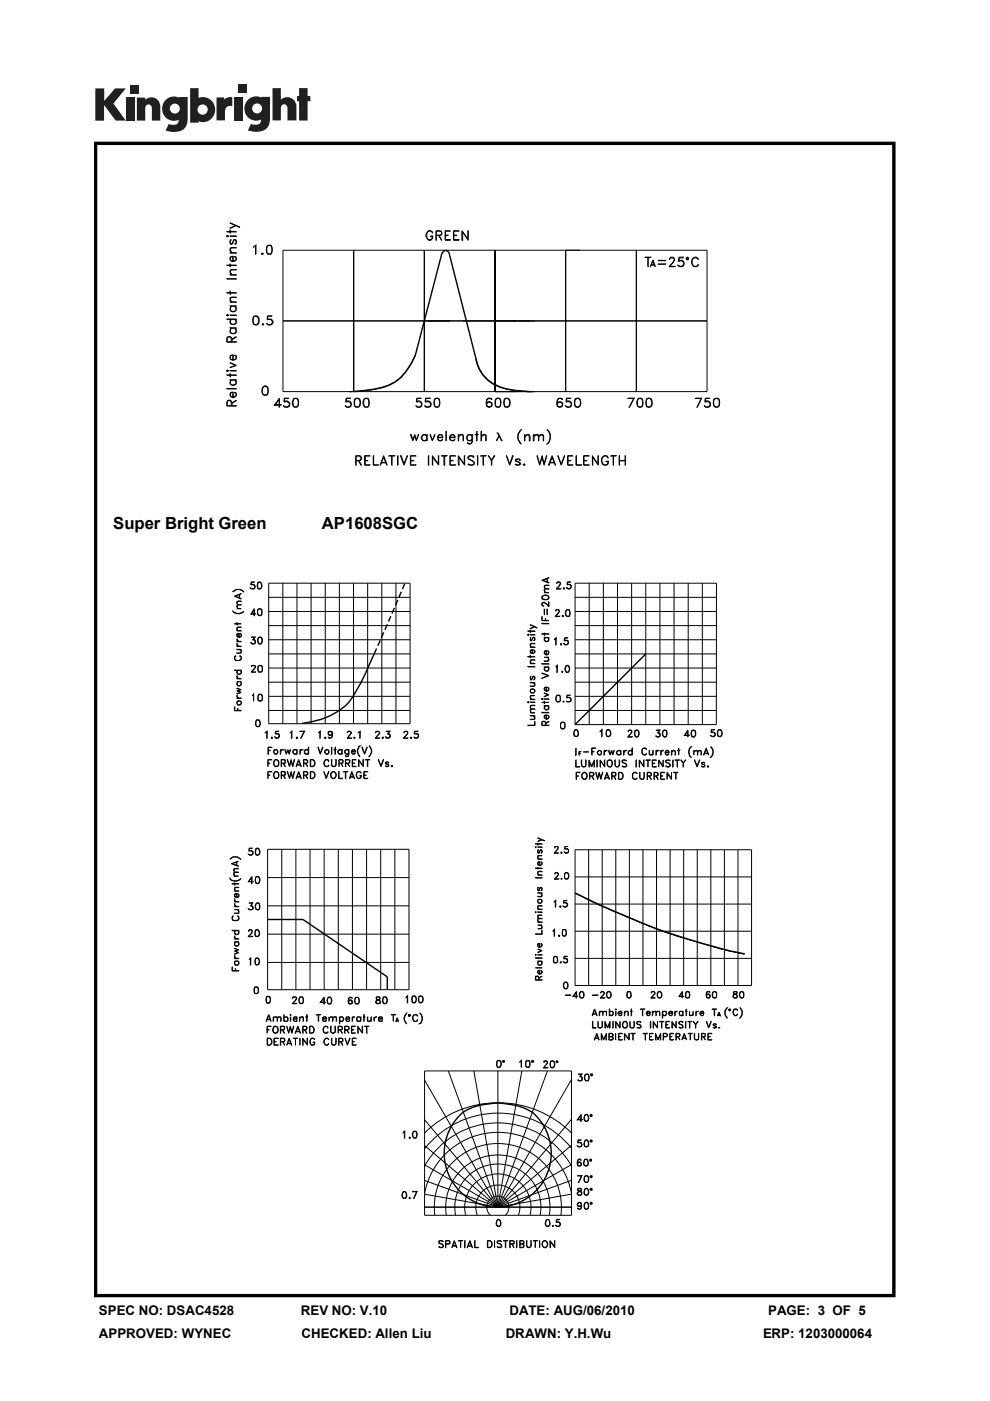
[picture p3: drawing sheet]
<svg xmlns="http://www.w3.org/2000/svg" width="210mm" height="297mm" viewBox="0 0 210 297" stroke-linecap="round" stroke-linejoin="round" font-family="sans-serif">
<defs><g id="words">
<g font-size="3.5">
<text x="24" y="112.1">Super Bright Green</text>
<text x="68.3" y="112.1">AP1608SGC</text>
</g>
<g font-size="2.8">
<text x="21" y="278.8">SPEC NO: DSAC4528</text>
<text x="63.8" y="278.8">REV NO: V.10</text>
<text x="108.1" y="278.8">DATE: AUG/06/2010</text>
<text x="162.9" y="278.8">PAGE: 3 OF 5</text>
<text x="21" y="283.6">APPROVED: WYNEC</text>
<text x="64" y="283.6">CHECKED: Allen Liu</text>
<text x="107.3" y="283.6">DRAWN: Y.H.Wu</text>
<text x="161.8" y="283.6">ERP: 1203000064</text>
</g>
</g></defs>
<g fill="#231f20">
<path d="M20.2 18.8h1.9v2.6l2.3-2.6h2.3l-2.6 3.2 2.6 3.6h-2.2l-2.4-3.3v3.3h-1.9z"/>
<path d="M26.7 20.7h1.8v4.9h-1.8z"/>
<path d="M49.6 20.7h1.8v4.9h-1.8z"/>
<path d="M27.6 18h1.8v1.8h-1.8z"/>
<path d="M50.5 18h1.8v1.8h-1.8z"/>
<path d="M29 20.7h1.8v.5a1.9 1.9 0 0 1 2.2-.4 1.9 1.9 0 0 1 1 2v2.8h-1.8v-2.7a.7 .7 0 0 0-.7-.8 .7 .7 0 0 0-.7 .8v2.7h-1.8z"/>
<path d="M45.9 20.7h1.6v.4a2.02 2.02 0 0 1 1.8-.5v1.9h-.2a1.12 1.12 0 0 0-1.4 1.3v1.7h-1.8z"/>
<path d="M57.8 18.7h1.8v2.4a1.98 1.98 0 0 1 2.2-.3 1.98 1.98 0 0 1 1.1 2v2.7h-1.9v-2.6a.7 .7 0 0 0-.7-.8 .7 .7 0 0 0-.7 .8v2.6h-1.8z"/>
<path d="M63.4 18.7h1.8v1.7h.6v1.1h-.6v4.1h-1.8v-4.1h-.4v-1.1h.4z"/>
<path d="M40.3 18.7v7.3h1.8v-.3a2.63 2.63 0 0 0 3.5-2.5 2.63 2.63 0 0 0-3.5-2.4v-2.1zM41.9 23.2a1.1 1.1 0 0 1 2.2 0 1.1 1.1 0 0 1-2.2 0z"/>
<path d="M35.3 21a2.56 2.56 0 0 0-.6 3.3 2.56 2.56 0 0 0 3.2 1.1 1.09 1.09 0 0 1-1.5 1.1l-.6-.2-.7 1.4a5.3 5.3 0 0 0 3.7-.2 2.68 2.68 0 0 0 1-2.4v-4.5h-1.8v.1l-.8-.2a2.45 2.45 0 0 0-1.9 .5zM36 23a1.05 1.05 0 0 1 2.1 0 1.05 1.05 0 0 1-2.1 0z"/>
<path d="M52.8 21a2.56 2.56 0 0 0-.6 3.3 2.56 2.56 0 0 0 3.2 1 1.09 1.09 0 0 1-1.5 1.1l-.7-.1-.6 1.4a5.3 5.3 0 0 0 3.7-.3 2.68 2.68 0 0 0 1-2.3v-4.6h-1.9v.2l-.8-.3a2.45 2.45 0 0 0-1.8 .6zM53.5 23a1.05 1.05 0 0 1 2.1 0 1.05 1.05 0 0 1-2.1 0z"/>
</g>
<path d="M19.9 30v245h170v-245zM20.6 30.8h168.6v243.5h-168.6z" fill="#000"/>
<g fill="none" stroke="#000" stroke-width=".21">
<path d="M48.1 59.1l2 .1zM48.1 56.2l2 .1zM48.1 50l.2-.1 .1 .2-.2 .1zM48.1 49.1l2 .1zM48.2 50l.1 .1zM48.8 53.6l1.3 .1zM48.8 58.2l1.3 .1zM48.8 56l.1 .5zM48.8 50l1.3 .1zM48.8 48.8l.1 .6zM48.8 47.2l2 .9v.1zM48.9 52.6l1.2-.1-1.1 .2-.1 .4 .3 .5-.4-.5z"/>
<path d="M48.9 57.2l1.2-.1-1.1 .2-.1 .4 .3 .5-.4-.5zM48.9 51.6h.4M49 54.5l.4-.1v1l-.4-.2zM49 50.9v.8M49.4 55.4h.1a.48 .48 0 0 0 .5-.4 .48 .48 0 0 0-.3-.6l.1-.1a.65 .65 0 0 1 0 1.2 .65 .65 0 0 1-1-.6 .51 .51 0 0 1 .7-.6v1.1M49.5 51h.6M49.6 50.9l-.4 .9-.4-.2 .1-.7 .1-.1-.1 .2M50 50.9v.8M50 47.8l-1.2 .6 1.3-.6M50.1 51.6l-.3 .2a.6 .6 0 0 0 .3-.9h-.6l-.3 .8M53.8 52.3l.5-.3v1.9l-.1-1.8zM55.5 53.8l.2-.1 .1 .1-.2 .1z"/>
<path d="M55.6 53.8h.1zM56.7 53.8h.8M56.7 52.1a.65 .65 0 0 1 1 .2 1.83 1.83 0 0 1-.2 1.5 .65 .65 0 0 1-.9-.2 1.83 1.83 0 0 1 .1-1.5zM56.7 52.1h.8M56.8 52.1a1.66 1.66 0 0 0 0 1.7M57.4 52.1a1.66 1.66 0 0 1 0 1.7M90 53.1v29.9zM90.8 49h.7l.3 .4-.3-.3-.6-.1a1.08 1.08 0 0 0 0 1.8l.6-.1 .2-.5h-.3v-.2h.4v.4l-.4 .6a1.07 1.07 0 0 1-1.1-.8 1.07 1.07 0 0 1 .5-1.2zM92.5 49.9l1.1-.1v-.7l-1.1-.1v2v-2.1h.7l.4 .2 .1 .5-.1 .3h-1.1M93.1 49.9l.6 1.1-.6-1.1M94.4 48.9h1.1l-1 .1v1.8h1v.2h-1.1zM94.5 49.9h.6h-.6"/>
<path d="M96.2 48.9h1.2l-1.1 .1v1.8h1.1v.2h-1.2zM96.3 49.9h.6h-.6M98 48.9l1.2 1.7 .1-1.7v2.1l-1.2-1.8v1.8h-.1zM120 53.1h15v14.9h-15v15v-29.9v14.9M123 53.1h-63v29.9h90v-29.9h-15v29.9v-15M136.8 54.5l1.3 .1zM137.4 54.6v1.9l.1-1.9M138.1 56.2h.7M138.2 56.1h.6M138.5 55.1l.5 1.4-.5-1.1-.6 1.1zM139.6 55.2l1.6 .1zM139.6 56h1.6z"/>
<path d="M142 56.5h1.2h-1.3l.8-.9 .3-.5-.3-.4h-.4l-.2 .3-.1-.1 .3-.4h.4l.4 .6-.3 .5-.8 .9M143.8 56.3l.4 .2M144.6 55.3a.71 .71 0 0 1 .3 1l-.3 .2M145 55.7l-.1-.3a.78 .78 0 0 0-1.1 0l.2-.9h.9v.2h-.8l-.1 .6a.72 .72 0 0 1 1 .2 .72 .72 0 0 1-.3 1 .72 .72 0 0 1-.9-.3 .69 .69 0 0 0 1.2-.2M145.6 54.6h.4v.4h-.4zM145.6 54.7h.4v.2h-.4zM146.9 54.9a.69 .69 0 0 1 .7-.4 .69 .69 0 0 1 .6 .5 .74 .74 0 0 0-.8-.3 .74 .74 0 0 0-.6 .6 .9 .9 0 0 0 .7 1.2l.4-.1 .3-.4a.74 .74 0 0 1-.9 .6 .74 .74 0 0 1-.6-.8zM48.1 66.8l.2-.1 .1 .2-.2 .1zM48.1 67.6l2 .1zM48.1 62.1h2zM48.1 78.6l.2-.1 .1 .1-.2 .1zM48.1 79.5l2 .1z"/>
<path d="M48.2 66.8l.1 .1zM48.2 78.6h.1zM48.8 69.5l1.3 .1zM48.8 66.8l1.3 .1zM48.8 64.8l1.3 .1zM48.8 64l1.3 .1zM48.8 61.7l.1 .7zM48.8 79.2l.1 .7zM48.8 78.6h1.3zM48.8 76.9l1.3 .6-1.3 .5 1.2-.5zM48.9 63.1l1.2-.1-1.1 .2-.1 .4 .3 .4-.4-.4zM48.9 67.9l.1-.2-.1 .4a.6 .6 0 0 0 .6 .6 .6 .6 0 0 0 .6-.6l-.3-.4 .3 .2 .1 .4a.74 .74 0 0 1-.7 .5 .74 .74 0 0 1-.7-.4z"/>
<path d="M49 75.4l.4-.1v1l-.4-.1-.1-.3zM49 69.6a.78 .78 0 0 0 0 1l.5 .1a.5 .5 0 0 0 .6-.7l-.3-.4 .3 .2v.5a.73 .73 0 0 1-.6 .5 .73 .73 0 0 1-.7-.5zM49 64.9l-.1 .5a.6 .6 0 0 0 .6 .6 .6 .6 0 0 0 .6-.6l-.3-.5 .3 .3v.4a.7 .7 0 0 1-.6 .5 .7 .7 0 0 1-.7-.4zM49.2 72.5v-.7l-.4-.4a.49 .49 0 0 0-.7 .4v.8h2l-1.9-.1v-.7a.43 .43 0 0 1 .4-.4 .43 .43 0 0 1 .4 .4v.7M49.2 71.9l.9-.5-.9 .6M49.4 76.3l.6-.2 .1-.2v-.3l-.4-.3h.1a.64 .64 0 0 1 .2 .9 .64 .64 0 0 1-1 .1 .59 .59 0 0 1 0-1h.5v1M53.9 68.7h.7M53.9 67a.77 .77 0 0 1 1 .3 1.53 1.53 0 0 1-.3 1.5 .68 .68 0 0 1-.9-.2 1.83 1.83 0 0 1 .2-1.6zM53.9 67.1h.7M53.9 67a1.66 1.66 0 0 0 0 1.8M54.5 67a1.32 1.32 0 0 1 0 1.8M55.6 68.7h.2l.1 .1-.2 .1z"/>
<path d="M55.7 68.7l.1 .1zM56.7 68.7l.2 .1M57.4 67.7a.61 .61 0 0 1 .4 .6 .61 .61 0 0 1-.4 .5M57.8 68.1a.79 .79 0 0 0-1.1-.3v-.8h1h-.9l-.1 .7a.72 .72 0 0 1 1.1 .1 .72 .72 0 0 1-.2 1.1 .72 .72 0 0 1-1-.3h.1a.63 .63 0 0 0 1.1-.1M75 68v15v-15M87.5 76.6l-1.5 2.3-1.5 1.6a11.5 11.5 0 0 1-6.4 2.2l-4 .4M88.1 75.3l-.6 1.2M100.9 76l.6 2.1a7.3 7.3 0 0 0 2.6 3l1.5 .9 1.9 .5 2.1 .4 3.8 .2M105 68v15v-29.9v14.9h7.3M150 68h-90h15v-14.9v29.9M48.1 82.4l2 .1zM48.8 80.5l1.3 .1z"/>
<path d="M48.9 80.8l.1-.2-.1 .3a.6 .6 0 0 0 .6 .7 .6 .6 0 0 0 .6-.7l-.3-.3 .3 .2 .1 .4a.74 .74 0 0 1-.7 .5 .74 .74 0 0 1-.7-.5zM49 83.3l.4-.1v1l-.4-.1-.1-.3zM49.2 86v-.7a.55 .55 0 0 0-.5-.5 .55 .55 0 0 0-.6 .5v.8h2l-1.9-.1v-.7l.3-.4 .5 .2v.9M49.2 85.4l.9-.6-.9 .7M49.4 84.2l.6-.3v-.6l-.3-.1 .1-.1a.58 .58 0 0 1 .3 .9l-.7 .3a.68 .68 0 0 1-.5-1l.6-.2v1.1M55.9 83.6h.8M55.9 82l.4-.2a1.36 1.36 0 0 1 .4 1.9 .77 .77 0 0 1-1.1-.2 1.53 1.53 0 0 1 .3-1.5zM55.9 82h.8M56 82a1.32 1.32 0 0 0 0 1.7M56.5 82a1.32 1.32 0 0 1 0 1.7M58.3 85.8h1.3v.1h-1.4l1.1-1.5v2l-.1-1.7-.9 1.2M60.2 86.1l.3 .2"/>
<path d="M61 85.2l.4 .4-.2 .5-.2 .2M61.4 85.5a.93 .93 0 0 0-1.2-.2l.1-.9h.9l-.8 .1-.1 .7 .6-.2 .5 .3a.72 .72 0 0 1-.3 1 .72 .72 0 0 1-1-.3h.1a.73 .73 0 0 0 1.2-.1M62.3 86.2h.8M62.3 84.5a.68 .68 0 0 1 1 .2 1.83 1.83 0 0 1-.2 1.6 .65 .65 0 0 1-.9-.3 1.29 1.29 0 0 1 .1-1.5zM62.3 84.6h.8M62.4 84.5a1.66 1.66 0 0 0 0 1.8M63 84.5a1.66 1.66 0 0 1 0 1.8M73.3 86.1l.3 .2M74.1 85.2a.61 .61 0 0 1 .3 .5 .61 .61 0 0 1-.3 .6M74.4 85.5a.79 .79 0 0 0-1.1-.2l.1-.9h.9l-.8 .1-.1 .7a.68 .68 0 0 1 1 .1 .68 .68 0 0 1-.2 1 .68 .68 0 0 1-1-.3h.1a.63 .63 0 0 0 1.1-.1M75.4 86.2h.7M75.4 84.5a.77 .77 0 0 1 1 .2 1.53 1.53 0 0 1-.3 1.6 .68 .68 0 0 1-.9-.3 1.83 1.83 0 0 1 .2-1.5z"/>
<path d="M75.4 84.6h.7M75.4 84.5a1.66 1.66 0 0 0 0 1.8M75.5 97.6h.7l.3-.1v-.6l-.3-.2h-.7l-.1 1.9v-2l1.1 .1a.55 .55 0 0 1 .2 .6 .55 .55 0 0 1-.5 .4h-.7M76 84.5a1.32 1.32 0 0 1 0 1.8M76 97.7l.5 .9h.2l-.6-.9M77.3 86.2h.8M77.3 84.5a.68 .68 0 0 1 .9 .2 1.83 1.83 0 0 1-.1 1.6 .65 .65 0 0 1-1-.3 1.29 1.29 0 0 1 .2-1.5zM77.3 84.6h.8M77.3 96.6h1.2l-1 .1v1.9h1h-1.2zM77.4 84.5a1.66 1.66 0 0 0 0 1.8M77.5 97.6l.5 .1h-.5M78 84.5a1.66 1.66 0 0 1 0 1.8"/>
<path d="M79.2 96.6l.1 2h1h-1.1zM80.8 98.1h1.1M80.9 98h.9M81.4 96.6l.7 2-.7-1.7-.8 1.7zM82.5 96.6l1.2 .1zM83.1 96.7v1.9v-1.9M84.3 96.6l.1 2zM84.9 96.6h.2l.6 1.8 .8-1.8-.8 2zM87 92.1h.2l.4 1.1 .4-1.1 .3 1.1 .5-1.1-.5 1.4-.3-1-.5 1zM87 96.6h1.2l-1.1 .1v1.9h1.1h-1.2zM87.1 97.6l.6 .1h-.6M88.3 86.1l.3 .2"/>
<path d="M89.1 85.2a.61 .61 0 0 1 .3 .5 .61 .61 0 0 1-.3 .6M89.4 85.5a.79 .79 0 0 0-1.1-.2l.1-.9h.9l-.8 .1-.1 .7a.68 .68 0 0 1 1 .1 .68 .68 0 0 1-.2 1 .68 .68 0 0 1-1-.3h.1a.63 .63 0 0 0 1.1-.1M89.7 92.2a.58 .58 0 0 1 .8 .3l-.4-.3a.59 .59 0 0 0-.6 .6 .59 .59 0 0 0 .6 .6l.4-.2a.63 .63 0 0 1-1 0l-.2-.5zM90.2 86.1l.3 .2M90.5 92.1l.1 1.4zM90.9 96.6v2zM90.9 85.2l.4 .1a.64 .64 0 0 1-.4 1M91.2 92.1l.5 1.2 .6-1.2-.6 1.4zM91.4 85.5a.93 .93 0 0 0-1.2-.2l.1-.9h1l-1 .1v.7l.6-.2 .5 .3a.72 .72 0 0 1-.3 1 .72 .72 0 0 1-1-.3h.1a.73 .73 0 0 0 1.2-.1M91.7 96.6l1.3 1.8 .1-1.8v2l-1.3-1.7-.1 1.7zM92.3 84.6h.8M92.3 86.2h.8"/>
<path d="M92.3 84.5a.65 .65 0 0 1 .9 .2 1.83 1.83 0 0 1-.1 1.6 .65 .65 0 0 1-1-.3 1.83 1.83 0 0 1 .2-1.5zM92.4 84.5a1.66 1.66 0 0 0 0 1.8M92.9 92.7l.2 .6 .5 .1 .2-.3 .1 .1a.64 .64 0 0 1-.9 .1 .64 .64 0 0 1-.1-.9 .64 .64 0 0 1 .8-.2l.2 .6h-1M93 84.5a1.66 1.66 0 0 1 0 1.8M93.2 92.2h.4l.2 .5h-.9zM93.6 96.6l1.2 .1zM94.2 96.7v1.9h.1v-1.9M94.6 91.4l.1 2.1zM95.4 92.7l.1 .5 .3 .2 .7-.2a.65 .65 0 0 1-.9 .2 .65 .65 0 0 1-.1-1 .65 .65 0 0 1 .9 0l.1 .4h-1.1M95.4 96.6h1.2l-1.1 .1v1.9h1.1h-1.2zM95.5 92.5l.6-.3 .3 .5h-1zM95.5 97.6l.6 .1h-.6"/>
<path d="M97.2 92.1l.1 1.4zM97.2 96.6l1.3 1.8 .1-1.8v2l-1.2-1.7v1.7h-.2zM97.5 92.2h.7l.1 1.3-.2-1.1-.4-.2-.4 .3zM99.2 92.3l.3-.2 .4 .1 .2 .3-.4-.3a.6 .6 0 0 0-.6 .6 .6 .6 0 0 0 .6 .6l.4-.2-.7 .3a.75 .75 0 0 1-.2-1.2zM99.4 96.7a.93 .93 0 0 1 1.2 .2h-.2a.67 .67 0 0 0-1.1 0l.1 .4 .7 .3a.54 .54 0 0 1 .5 .4 .54 .54 0 0 1-.2 .6 1.08 1.08 0 0 1-1.2-.2l.5 .2 .8-.2-.1-.5-1.1-.6-.1-.4zM100.1 92.1h.1v1.5a.66 .66 0 0 1-.4 .5 .66 .66 0 0 1-.7-.2l.5 .2 .4-.2zM100.8 92.1l.6 .1zM101.1 91.4l.1 2.1zM101.3 96.6v2zM101.9 96.6l1.2 .1zM102 91.4l.1 2.1zM102.4 92.2h.6l.1 1.3-.1-1.1-.4-.2-.5 .3z"/>
<path d="M102.4 96.7v1.9l.1-1.9M103.2 85.9l.5 .4 .6-.4M103.2 85.6l.5-.3 .6 .3M103.5 84.6h.7M103.5 84.5a1.65 1.65 0 0 0-.2 1.6l.3 .2M103.6 85.3l-.3 .1-.1 .3M103.9 85.3l.3 .1 .1 .3-.1 .4-.3 .2M104.1 84.5l.2 .2a.65 .65 0 0 0-1.1 0 1.35 1.35 0 0 0 .3 1.6 .63 .63 0 0 0 .7-.1 .63 .63 0 0 0 .1-.8 .72 .72 0 0 0-1.1 0M104.2 97.6l.6-1h.2l-.7 1v1l-.1-1-.7-1 .8 1M105.2 84.6h.8M105.2 86.2h.8M105.2 84.5a.65 .65 0 0 1 1 .2 1.83 1.83 0 0 1-.2 1.6 .65 .65 0 0 1-.9-.3 1.83 1.83 0 0 1 .1-1.5z"/>
<path d="M105.2 93.5l.7-1.1-.6 1.1M105.3 84.5a1.66 1.66 0 0 0 0 1.8M105.3 91.8l.4 .1 .8 1.6M105.5 91.8l.8 1.6 .3 .1M105.9 84.5a1.66 1.66 0 0 1 0 1.8M107.1 84.5a.77 .77 0 0 1 1 .2 1.53 1.53 0 0 1-.2 1.6 .68 .68 0 0 1-1-.3 1.83 1.83 0 0 1 .2-1.5zM107.1 84.6h.8M107.1 86.2h.8M107.2 84.5a1.66 1.66 0 0 0 0 1.8M107.4 96.6l.7 1.8 .6-1.8h.2l-.8 2zM107.8 84.5a1.32 1.32 0 0 1 0 1.8M109.4 98.5h.8"/>
<path d="M109.4 97.5h.8M109.4 97.7l.8 .3 .2 .2v.3a.75 .75 0 0 1-1.1-.1l.2 .2M109.5 97.4v.4M110.2 98v.6M110.2 97.4v.2h.2a.61 .61 0 0 0-.5-.3 .61 .61 0 0 0-.6 .3l.1 .2 .8 .3M110.3 91.3l.3-.2a2.04 2.04 0 0 0 0 3 1.88 1.88 0 0 1-.3-2.8zM111 98.5l.3-.1v.2h-.1zM111.2 98.5l.1 .1zM111.2 92.1l.1 1.4zM111.3 92.5l.5-.4 .5 .1 .1 .3v1h-.1v-1l-.3-.3zM113.1 92.1h.2v1.4h-.2zM113.5 92.2h.7l.1 1.3-.2-1.1-.4-.2-.4 .3z"/>
<path d="M113.9 96.6l.6 1.8 .5-1.8 .4 1.8 .6-1.8-.6 2-.4-1.7-.5 1.7zM114.6 92.2h.6l.1 1.3-.2-1.1-.3-.2-.5 .3zM116 91.1a1.89 1.89 0 0 1 0 3 2.03 2.03 0 0 0 0-3zM116.6 98.1h1.1M116.7 98h.9M117.1 96.6l.8 2-.8-1.7-.6 1.7h-.2zM118.2 85.9l.5 .4 .6-.4M118.2 85.6l.5-.3 .6 .3M118.3 96.6l.7 1.8 .8-1.8-.8 2zM118.4 84.6h.8M118.5 84.5a1.65 1.65 0 0 0-.2 1.6l.3 .2M118.6 85.3l-.3 .1-.1 .3"/>
<path d="M118.9 85.3l.3 .1 .1 .3-.1 .4-.3 .2M119 84.5l.3 .2a.65 .65 0 0 0-1.1 0 1.35 1.35 0 0 0 .2 1.6 .63 .63 0 0 0 .8-.1 .63 .63 0 0 0 .1-.8 .72 .72 0 0 0-1.1 0M120.1 86.1l.2 .2M120.4 96.6h1.1l-1 .1v1.9h1h-1.1zM120.5 97.6l.6 .1h-.6M120.8 85.2a.61 .61 0 0 1 .4 .5 .61 .61 0 0 1-.4 .6M121.2 85.5a.79 .79 0 0 0-1.1-.2v-.9h1l-.9 .1-.1 .7a.68 .68 0 0 1 1 .1 .68 .68 0 0 1-.2 1 .68 .68 0 0 1-.9-.3h.1a.63 .63 0 0 0 1.1-.1M122.1 84.6h.7M122.1 86.2h.7M122.1 84.5a.77 .77 0 0 1 1 .2 1.53 1.53 0 0 1-.3 1.6 .68 .68 0 0 1-.9-.3 1.83 1.83 0 0 1 .2-1.5zM122.2 96.6l.1 2h1.1h-1.2zM122.3 84.5a1.32 1.32 0 0 0 0 1.8"/>
<path d="M122.8 84.5a1.32 1.32 0 0 1 0 1.8M123.8 96.6h1.2l-1.1 .1v1.9h1.1h-1.2zM123.9 97.6l.6 .1h-.6M125.6 96.6l1.2 1.8 .1-1.8v2l-1.2-1.7-.1 1.7zM127.9 96.8a.68 .68 0 0 1 1.1 .3h-.1a.67 .67 0 0 0-.7-.4 1.07 1.07 0 0 0 0 1.9h.3a.49 .49 0 0 0 .4-.7l-.4-.1h.5a.71 .71 0 0 1-.4 .8 .71 .71 0 0 1-.8-.2 1.35 1.35 0 0 1 .1-1.6zM129.5 96.6l1.2 .1zM130 96.7v1.9l.1-1.9M131.3 96.6l.1 2zM131.4 97.7h1.2M131.4 97.6h1.2M132.6 96.6l.1 2zM134.4 84.4l-1 2 1.1-2h-1.3l1.2 .1"/>
<path d="M135.4 84.6h.7M135.4 86.2h.7M135.4 84.5a.68 .68 0 0 1 .9 .2 1.83 1.83 0 0 1-.2 1.6 .65 .65 0 0 1-.9-.3 1.29 1.29 0 0 1 .2-1.5zM135.5 84.5a1.66 1.66 0 0 0 0 1.8M136 84.5a1.66 1.66 0 0 1 0 1.8M137.2 84.5a.77 .77 0 0 1 1.1 .2 1.53 1.53 0 0 1-.3 1.6 .68 .68 0 0 1-.9-.3 1.83 1.83 0 0 1 .1-1.5zM137.2 84.6h.8M137.2 86.2h.8M137.3 84.5a1.66 1.66 0 0 0 0 1.8M137.9 84.5a1.32 1.32 0 0 1 0 1.8M148.7 84.4l-.9 2 1-2h-1.3l1.2 .1M149.5 86.1l.3 .2"/>
<path d="M150.3 85.2a.61 .61 0 0 1 .3 .5 .61 .61 0 0 1-.3 .6M150.6 85.5a.79 .79 0 0 0-1.1-.2l.1-.9h.9l-.8 .1-.1 .7a.68 .68 0 0 1 1 .1 .68 .68 0 0 1-.2 1 .68 .68 0 0 1-1-.3h.1a.63 .63 0 0 0 1.1-.1M151.4 84.7a.68 .68 0 0 1 1.2 0 1.83 1.83 0 0 1-.2 1.6 .77 .77 0 0 1-1-.3zM151.6 84.6h.8M151.6 86.2h.8M151.7 84.5a1.32 1.32 0 0 0 0 1.8M152.2 84.5a1.32 1.32 0 0 1 0 1.8M49.4 129.5a1.54 1.54 0 0 0 2.3 0 1.38 1.38 0 0 1-2.3 0zM49.4 125.4l.7-.4h1l.6 .5a1.5 1.5 0 0 0-2.3 0zM49.7 126.4l1.5-.6-1.3 .6 1.3 .6zM49.7 132.3h1.5M49.8 139.2v.6a.71 .71 0 0 0 .9 .2 .71 .71 0 0 0 .4-.8l-.3-.2 .4 .2v.6l-.4 .2h-.9l-.2-.6 .4-.4z"/>
<path d="M50.2 136.4l.1 .4 .4 .2a.46 .46 0 0 1-.5-.6zM50.2 135.5l.1 .3 .4 .2-.4-.2zM50.2 138.4l.9-.1 .1-.2-.3-.3 .3 .1v.5zM50.2 137.7l1 .1zM50.2 137l1 .1zM50.2 136l1 .1zM50.2 133.7l1 .1zM50.2 132l.1 .5zM50.2 129h1M50.3 134.5l.4-.1v.6h-.4zM50.3 133l.9-.1-.9 .2v.4l.2 .2a.45 .45 0 0 1-.2-.7zM50.3 128.3l.9-.1-.9 .2 .2 .6a.55 .55 0 0 1-.2-.7z"/>
<path d="M50.3 127.5l.9-.1-.9 .2v.4l.2 .2a.45 .45 0 0 1-.2-.7zM50.7 135h.4l.1-.2v-.3l-.3-.1 .1-.1 .2 .2v.5h-.2a.48 .48 0 0 1-.6 0 .48 .48 0 0 1-.1-.6l.4-.1v.7M50.7 126.1v.7M50.8 126v.8M53.2 124.7l.2 .1M53.3 136.3l.2 .2M53.3 130.1l.9 .1h-1l.8-1.2v1.6l-.1-1.3-.6 .9M53.8 124a.47 .47 0 0 1 .2 .4 .47 .47 0 0 1-.2 .4M53.9 135.6l.2 .2v.5l-.2 .2M54 124.2l-.3-.2h-.5l.1-.6h.7l-.6 .1-.1 .5h.6a.51 .51 0 0 1 .2 .6 .51 .51 0 0 1-.6 .3l-.4-.3 .2 .1a.52 .52 0 0 0 .7-.1M54.1 135.1l-.7-.1h.7l-.5 .6 .4 .1 .1 .3M54.1 135l-.5 .6h.4l.2 .5-.2 .4h-.6l-.1-.3a.45 .45 0 0 0 .4 .3 .45 .45 0 0 0 .4-.4"/>
<path d="M54.7 124.7h.6M54.7 123.5l.3-.1a.78 .78 0 0 1 .6 .7 .78 .78 0 0 1-.6 .8l-.3-.1-.2-.6zM54.7 123.5h.6M54.8 130.4h.6M54.8 123.5l-.2 .5 .2 .8M54.8 129.1a.55 .55 0 0 1 .8 .2v.9l-.2 .3-.3 .1-.5-.4v-.9zM54.8 129.2h.6M54.9 136.4h.6M54.9 135.2h.6M54.9 135.1a.45 .45 0 0 1 .7 .2v.3a.74 .74 0 0 1-.5 1 .94 .94 0 0 1-.2-1.5zM54.9 129.1a1.02 1.02 0 0 0 0 1.4M55 135.1a.99 .99 0 0 0 0 1.4"/>
<path d="M55.2 123.5a1.02 1.02 0 0 1 0 1.3M55.3 129.1a1.02 1.02 0 0 1 0 1.4M55.4 135.1l.2 .5-.2 .9M57 123.6h30v29.8h-30zM57 138.6h30M57 135.6h30M57 129.6h30M57 126.6h30M57 132.6h30M60 123.6v29.8M63 123.6v29.8M66 123.6v29.8"/>
<path d="M69 123.6v29.8M72 123.6v29.8M75 123.6v29.8M78 123.6v29.8M81 123.6v29.8M84 123.6v29.8M111.9 139.2l1.6 .1zM111.9 134.5h.2v.2zM111.9 133.8l1.6 .1zM112 134.5l.1 .1zM112.5 138.9v.5zM112.5 137.2h1z"/>
<path d="M112.5 136.6l.2-.2h.8l-1 .1v.5l.2 .2zM112.5 134.5l1 .1zM112.5 133.6v.5zM112.5 132.4l1.4 .8zM112.5 140l1-.1-1 .1v.5l.2 .1a.45 .45 0 0 1-.2-.6zM112.5 137.9l.4-.1v.7l-.4-.2zM112.5 135.7h.3M112.5 135.1v.7M112.9 138.5a.4 .4 0 0 0 .4-.1 .4 .4 0 0 0 0-.5l-.2-.1h.1l.3 .2v.3l-.3 .2a.46 .46 0 0 1-.6-.1 .46 .46 0 0 1 .1-.6h.3v.7M113 135.1l-.2 .7-.2 .1-.1-.3 .1-.5-.1 .1M113 135.2h.4M113.3 135.1v.7"/>
<path d="M113.3 132.8l-.8 .6 1-.6M113.4 135.7l-.2 .2a.48 .48 0 0 0 .2-.8h-.4l-.3 .7M114.9 123l1.5-.6-1.2 .6 1.2 .6zM114.9 134.4l1.5 .1zM114.9 132.2l1.5 .1zM115 126.5a1.02 1.02 0 0 1 1.3 0M115 126.9l.6 .2 .7-.2M115 126.4l.9-.2 .4 .1 .1 .5a1.09 1.09 0 0 1-1.4 .2zM115 131.6l-.1-.9v.9h1.5M115.1 126.4v.6M115.4 125.7h1M115.4 135.1l1 .1z"/>
<path d="M115.4 134.2l.1 .5zM115.4 129.1l.1 1.2zM115.4 139.4h1M115.5 124.9l.9-.1-.8 .2-.1 .2 .3 .5-.4-.5zM115.5 124.1l.9-.1-.9 .3 .3 .5-.4-.3zM115.5 135.3l.2-.1-.2 .3a.43 .43 0 0 0 .4 .5 .43 .43 0 0 0 .4-.5v-.3a.49 .49 0 0 1 0 .7 .49 .49 0 0 1-.6 .1l-.3-.3zM115.6 138.1l.2-.1v.8l-.3-.4zM115.7 131.6l.1-.4v.4M115.8 138.8l.5-.1v-.8l.1 .4-.1 .5a.5 .5 0 0 1-.8-.2 .5 .5 0 0 1 .4-.7v.9M116 122.7v.7M116 129.1l.1 1.2zM116.1 122.6v.9"/>
<path d="M116.3 126.4v.6M116.3 128.5l.1-.9v1l-.6-.7-.5-.1-.3 .1v.4l.3 .1-.1 .1-.3-.2v-.4l.4-.2 1.1 .8M117.6 135.5l.4-.3v1.5l-.1-1.3zM117.8 130.6l.9 .1h-1l.9-.9v-.4l-.6-.1-.2 .2 .2-.3h.4l.2 .4-.8 1.1M118 124.8l1 .1h-1l.8-1.1-.1-.3h-.5l-.1 .2-.1-.1 .3-.2h.3l.3 .4-.9 1.1M119 136.5l.1 .2h-.2zM119 136.6l.1 .1zM119.2 130.6l.2-.1 .1 .1-.2 .1zM119.3 130.6h.1zM119.5 124.7l.2-.1v.3zM119.6 124.7l.1 .1zM119.7 136.5l.2 .2"/>
<path d="M120.2 129.3h.6l.1 .6-.1 .6a.47 .47 0 0 1-.4 .2 .47 .47 0 0 1-.4-.2 1.15 1.15 0 0 1 .2-1.2zM120.2 129.4h.6M120.2 130.6h.6M120.2 124.6l.3 .2M120.2 135.8a.47 .47 0 0 1 .3 .4 .47 .47 0 0 1-.3 .5M120.2 129.3a1.02 1.02 0 0 0 0 1.3M120.5 136.1a.6 .6 0 0 0-.8-.2v-.7h.7l-.6 .1-.1 .5 .2-.1a.51 .51 0 0 1 .7 .6l-.2 .4h-.2h-.5v-.3a.46 .46 0 0 0 .4 .3 .46 .46 0 0 0 .4-.3M120.7 129.3l.1 .2v1l-.1 .1M120.8 124h.2a.55 .55 0 0 1-.2 .8M121.1 124.2l-.1-.2h-.8l.1-.6h.7l-.6 .1-.1 .5a.52 .52 0 0 1 .8 .1 .52 .52 0 0 1-.2 .7 .52 .52 0 0 1-.7-.2 .45 .45 0 0 0 .5 .2 .45 .45 0 0 0 .4-.3M122 138.6h29.9M122 135.6h29.9"/>
<path d="M122 132.6h29.9M122 129.6h29.9M122 126.6h29.9M122 123.6l30 .1-.1 29.9h-29.9zM125 123.6v30M128 123.6v30M131 123.7v29.9M134 123.7v29.9M137 123.7v29.9M140 123.7v29.9M143 123.7v29.9M146 123.7v29.9"/>
<path d="M149 123.7v29.9M49.7 149.9l.1 .7 1.4 .1h-1.5zM49.7 142.1l1.5 .1zM50.2 147.4l.2 .5 .3 .1M50.2 143.3l.1 .4 .4 .1a.46 .46 0 0 1-.5-.5zM50.2 148l1 .1zM50.2 145.9l1 .3-.8 .3 .8 .3-1 .3 .8-.3-.8-.3 .8-.3zM50.2 143.8l1 .1zM50.2 144.5h1M50.3 148.8l.4-.2 .5 .2v.5a.55 .55 0 0 1-.8 .1l-.2-.3zM50.3 148.8l.7-.1 .2 .2-.1 .4-.4 .1h-.3zM50.4 150.6v-.4l.1 .4"/>
<path d="M50.4 144.5v.8l.3 .1 .4-.2 .1-.3-.2-.4 .2 .2v.5a.55 .55 0 0 1-.8 .2l-.2-.4zM50.4 142.2v.6a.48 .48 0 0 0 .5 .1 .48 .48 0 0 0 .3-.5l-.2-.2 .2 .1v.4a.5 .5 0 0 1-.7 .3 .5 .5 0 0 1-.3-.6zM53.4 142.5l.8-1-.1-.4h-.2h-.5v.3v-.3h.6l.1 .4-.8 1h1M53.4 147.5l.4-.4v1.6v-1.4zM54.4 154h.6M54.4 152.7h.6l.1 .2 .1 .6-.3 .6-.6-.2-.1-.4zM54.4 152.7h.6M54.5 152.7l-.2 .2v.9l.2 .2M54.9 152.7a1.02 1.02 0 0 1 0 1.3M54.9 148.5h.6M54.9 142.4h.6M54.9 147.2l.3-.1 .4 .4v.9a.55 .55 0 0 1-.9 0v-.9z"/>
<path d="M54.9 141.1a.55 .55 0 0 1 .7 .2v.9l-.1 .3h-.6l-.2-.3v-.9zM54.9 147.3h.6M54.9 141.1h.6M55 147.2a1.02 1.02 0 0 0 0 1.4M55 141.1a.99 .99 0 0 0 0 1.4M55.4 147.2a1.02 1.02 0 0 1 0 1.4M55.4 141.1a.99 .99 0 0 1 0 1.4M56.2 155.3l.5-.3v1.5l-.1-1.3zM56.8 158.4h.9l-.8 .1v1.4zM56.9 159.1l.4 .1h-.4M57 150.6h30M57 147.6h30"/>
<path d="M57 144.6h30M57 141.6h30M57.6 156.3l.2 .1-.1 .1zM57.6 156.4l.1 .1zM58.4 156.3l.1 .2M58.9 155.6a.47 .47 0 0 1 .3 .4 .47 .47 0 0 1-.3 .5M59.2 155.9l-.2-.3h-.6v-.6h.7l-.6 .1-.1 .5h.7a.52 .52 0 0 1 .1 .6 .52 .52 0 0 1-.5 .4l-.4-.4 .6 .3 .3-.4M59.5 158.9v1zM59.6 159.1l.5-.2-.4 .2-.2 .2zM60.4 158.9l.3 .8 .4-.8 .2 .8 .4-.8-.4 1-.2-.8-.4 .8zM61.6 155.3l.3-.3v1.5l-.1-1.3zM62.2 159.1l.2-.2 .5 .2-.2-.1a.43 .43 0 0 0-.5 .4 .43 .43 0 0 0 .5 .4l.2-.1-.2 .2h-.3l-.2-.2z"/>
<path d="M62.8 156.4l.2-.1 .1 .2h-.2zM62.9 158.9l.1 1zM62.9 156.4l.1 .1zM63.6 158.9l.1 1zM63.8 159.1l.5-.2-.4 .2-.2 .2zM64.5 155l-.7 1.5 .8-1.5h-1l.9 .1M65.4 158.4l.1 1.5zM67.4 158.4l.5 1.3 .6-1.3-.6 1.5zM67.6 155.3l.3-.3v1.5l-.1-1.3zM68.9 156.3l.2 .1-.1 .1h-.1zM68.9 156.4l.1 .1zM69 159.1h.7v.6l-.3 .1h-.3l-.2-.3z"/>
<path d="M69.6 155.4a.48 .48 0 0 1 .9 0M69.6 155.6a.48 .48 0 0 0 .9 0M69.7 156.4h.6M70 155.1l-.3 .1-.1 .2 .4 .5M70.1 155.1a.84 .84 0 0 1 .1 1.4M70.3 158.4l.1 1.5zM70.5 155.7a.48 .48 0 0 1-.9 0v-.5a.61 .61 0 0 1 .9 0 .78 .78 0 0 1 0 .9 .78 .78 0 0 1-.8 .4l-.1-.2 .2 .2M70.5 155.5l-.4 .4M70.8 158.9l.5 .1zM71.1 158.4v1.5zM71.7 159.1l.3-.2 .5 .2-.3-.1a.43 .43 0 0 0-.5 .4 .43 .43 0 0 0 .5 .4l.3-.1-.3 .2h-.2l-.3-.2zM72.5 158.9l.1 1z"/>
<path d="M73.2 159.1l.2-.2 .5 .2-.2-.1a.43 .43 0 0 0-.5 .4 .43 .43 0 0 0 .5 .4l.2-.1-.2 .2h-.3l-.2-.2zM73.7 156.5h.9h-1l.8-1-.2-.4h-.3l-.2 .3 .1-.3a.47 .47 0 0 1 .7 .3l-.8 1.1M73.9 158.9l.1 1.1-.2 .4h-.4l-.2-.2 .3 .2 .3-.1zM74.6 159.3a.4 .4 0 0 0 .2 .4 .4 .4 0 0 0 .4 .1l.1-.2 .1 .1-.3 .2h-.2l-.3-.2a.48 .48 0 0 1 0-.6 .48 .48 0 0 1 .5-.2l.3 .3v.2h-.8M74.7 159.1l.4-.1 .2 .3h-.7zM75.1 156.3l.2 .1-.1 .1zM75.1 156.4l.1 .1zM76 155.3l.4-.3v1.5l-.1-1.3zM76.1 158.2h.3h-.2a1.61 1.61 0 0 0 .2 2.2 1.53 1.53 0 0 1-.3-2.2zM76.7 158.4l.6 1.3 .6-1.3-.6 1.5zM78.3 158.2a1.38 1.38 0 0 1 0 2.2l.1-.1a1.49 1.49 0 0 0-.1-2.1zM79.6 156.5h.9h-.9"/>
<path d="M79.8 155.1a.47 .47 0 0 1 .7 .3l-.9 1.1 .9-1-.3-.4-.6 .3zM81.1 156.3l.2 .1-.1 .1h-.2zM81.1 156.4l.1 .1zM81.9 156.3l.2 .2M82.4 155.6l.3 .4-.3 .5M82.7 155.1l-.8-.1h.8l-.5 .6h.4a.51 .51 0 0 1 0 .8 .51 .51 0 0 1-.8-.2l.1 .2a.54 .54 0 0 0 .8-.3M82.7 155l-.6 .6 .5 .1 .1 .2M85.6 156.5h.9h-1l1-1-.3-.4-.6 .2a.52 .52 0 0 1 .9-.1v.4l-.9 .9M87.1 156.4l.1-.1 .1 .2h-.2zM87.1 156.4l.1 .1zM87.8 156.3l.3 .2M88.4 155.6l.3 .1 .1 .2-.1 .4-.3 .2"/>
<path d="M88.8 155.9l-.2-.3h-.8l.1-.6h.8l-.7 .1-.1 .5 .4-.1 .5 .2v.6a.5 .5 0 0 1-.5 .3 .5 .5 0 0 1-.5-.4 .52 .52 0 0 0 .8 .2l.2-.3M111.9 141.3l1.6 .1zM111.9 148.8h.2v.2zM111.9 153.8h1.5l.1-.8v.8zM112 148.8l.1 .1zM112.5 145.5l.8-.1 .1-.3-.3-.3 .4 .3-.1 .4h-.3zM112.5 144.7l1 .1zM112.5 140.6l1 .1zM112.5 152.5h.8l.1-.4-.3-.3 .4 .3v.3l-.4 .2zM112.5 151.7l1 .1zM112.5 148.8l1 .1zM112.5 148.2l1 .1z"/>
<path d="M112.5 151.1h1M112.5 144h.3M112.5 143.4v.7M112.5 146.2l.7-.1 .2 .3a.45 .45 0 0 1-.6 .5 .45 .45 0 0 1-.3-.7zM112.5 150.4l1-.1-1 .2 .2 .6a.55 .55 0 0 1-.2-.7zM112.5 149.6l1-.1-1 .2v.4l.2 .2a.45 .45 0 0 1-.2-.7zM112.5 147.5h1l-1 .1 .2 .6-.2-.3zM113 143.4l-.2 .7-.2 .1-.1-.4 .1-.5-.1 .2M113 143.5h.4M113.3 143.4v.7M113.4 144l-.2 .2a.45 .45 0 0 0 .3-.5 .45 .45 0 0 0-.4-.4l-.4 .8M114.9 148.2l.2-.1 .1 .1-.2 .1z"/>
<path d="M114.9 151l1.5 .1zM114.9 142.7l1.5 .6-1.5 .5 1.4-.5zM114.9 140.7l1.5 .1zM114.9 148.9h1.5M115 148.2h.1zM115.4 149.6l1 .1zM115.4 148.7l.1 .5zM115.4 148.2h1zM115.4 146.9l1 .4-1 .4 .9-.4zM115.4 141.4l1 .1zM115.4 140.1h.8l.1-.2-.1-.5a.55 .55 0 0 1 .1 .7zM115.4 149.9l.3-.2-.2 .2a.43 .43 0 0 0 .4 .6 .43 .43 0 0 0 .4-.6v-.2a.49 .49 0 0 1 0 .6 .49 .49 0 0 1-.6 .1l-.3-.2z"/>
<path d="M115.4 141.7l.3-.2-.2 .2a.43 .43 0 0 0 .4 .5 .43 .43 0 0 0 .4-.5v-.2a.49 .49 0 0 1 0 .6 .49 .49 0 0 1-.6 .1l-.3-.2zM115.6 151.7l.2-.1v.8l-.3-.3zM115.6 145.8l.2-.1v.8l-.3-.3zM115.8 153.3l.6-.4-.6 .5M115.8 153.7l-.1-.7h-.7l-.1 .8h1.5l-1.4-.1 .1-.7h.5l.1 .7M115.8 152.4l.5-.1v-.7a.49 .49 0 0 1 0 .7 .49 .49 0 0 1-.6 .1l-.3-.3 .2-.5h.3v.8M115.8 146.5l.5-.1v-.7a.49 .49 0 0 1 0 .7 .49 .49 0 0 1-.6 .1l-.3-.3 .2-.5h.3v.8M117.9 141.4l.3-.3v1.5l-.1-1.4zM118.1 147.5h.6M118.1 148.8h.6M118.1 147.4h.6l.1 .3 .1 .6-.1 .4-.3 .1-.5-.2-.1-.4zM118.2 147.4a1.02 1.02 0 0 0 0 1.4"/>
<path d="M118.6 147.4l.2 .3v.9l-.2 .2M119.1 153.2h.6M119.1 154.4h.6M119.1 153.2a.55 .55 0 0 1 .7 .1v1l-.1 .2-.4 .1-.4-.3v-1zM119.1 153.2a.99 .99 0 0 0 0 1.3M119.2 142.3v.3zM119.2 142.4h.1M119.2 142.3h.1M119.4 148.8h.3zM119.5 148.8h.1M119.6 153.2a.99 .99 0 0 1 0 1.3M120.1 141.1h.1a.78 .78 0 0 1 .6 .7 .78 .78 0 0 1-.6 .8l-.1-.1a1.02 1.02 0 0 1 0-1.4z"/>
<path d="M120.1 142.4h.5M120.1 141.2h.5M120.2 141.1a1.02 1.02 0 0 0 0 1.4M120.2 148.7l.2 .1M120.3 147.4l-.1 .5a.58 .58 0 0 1 .8 0 .58 .58 0 0 1 .1 .8l-.4 .1h-.5v-.2v.2h.7l.2-.3M120.6 141.1l.2 .6-.2 .8M120.8 147.9l.3 .3-.1 .5-.2 .1M121 147.4h-.8v.6a.58 .58 0 0 1 .9 .2M121.9 154.8l.4-.1a1.03 1.03 0 0 1 .3 1.3l-.5 .2-.4-.4zM121.9 156h.5M121.9 154.9h.5M122 150.6h29.9"/>
<path d="M122 147.6h29.9M122 144.6h29.9M122 141.6h29.9M122 154.8a1.02 1.02 0 0 0 0 1.3M122.1 158.7l.1 1.5zM122.4 154.8l.2 .6-.2 .7M122.9 159.3l-.1 .8v-.8h.5M122.9 159.7l.2 .1h-.2M123.7 159.4h1.2M125.5 158.6h.8l-.7 .1v1.4zM125.6 159.3l.4 .1h-.4M127.3 155l.4-.3v1.5l-.1-1.4z"/>
<path d="M128.1 159.1l.1 1zM128.3 159.3l.2-.2h.3l-.6 .4zM128.7 154.8h.6M128.7 156h.6M128.7 154.8h.6l.2 .5-.1 .7-.5 .2a1.08 1.08 0 0 1-.2-1.4zM128.8 154.8l-.2 .2v.9l.2 .2M129 159.1l.4 .7 .3-.7 .3 .7 .3-.7-.3 1-.3-.8-.3 .8zM129.2 154.8a1.02 1.02 0 0 1 0 1.3M131.7 159.1v1M132.3 159.1l.1 1zM132.5 159.2l.4-.1-.4 .2-.1 .2zM133.2 156.2l.9 .1h-1l.9-1.1-.2-.4-.6 .2 .3-.2h.3l.2 .4-.8 1.1"/>
<path d="M133.3 159.3l.2-.2h.3l.2 .2-.2-.1a.43 .43 0 0 0-.5 .4 .43 .43 0 0 0 .5 .4l.2-.2-.2 .3h-.3l-.3-.4zM134 158.6l.1 1.5zM134.7 154.9h.6M134.7 156.1h.6M134.7 154.8a.52 .52 0 0 1 .8 .2 .82 .82 0 0 1-.5 1.3l-.3-.1-.1-.6zM134.8 154.8l-.2 .6 .2 .8M135.2 154.8a1.02 1.02 0 0 1 0 1.4M136.3 158.7l.2-.1a.48 .48 0 0 1 .7 .3l-.5-.3a.71 .71 0 0 0-.5 .7 .71 .71 0 0 0 .5 .7l.5-.2-.4 .3h-.2l-.4-.3v-.9zM137.7 159.1l.2 .8 .2 .1 .3-.2a.45 .45 0 0 1-.6 .2zM138.4 159.1l.1 1zM139.1 156l.3 .2M139.1 159.1l.1 1z"/>
<path d="M139.4 159.2l.4-.1-.4 .2-.2 .2zM139.5 155.4l.5 .1 .1 .4-.2 .3-.4 .1-.4-.2v-.2a.47 .47 0 0 0 .4 .3 .47 .47 0 0 0 .5-.3M139.7 155.4l.3 .1v.5l-.3 .2M140 154.8h-.8h.8l-.5 .6M140 154.8l-.5 .6h.4l.1 .3M140.1 159.1l.1 1zM140.4 159.2l.3-.1-.5 .4zM140.7 154.8a.45 .45 0 0 1 .7 .2l.1 .6-.2 .6h-.6a1.02 1.02 0 0 1 0-1.4zM140.7 154.9h.6M140.7 156.1h.6M140.8 154.8a1.02 1.02 0 0 0 0 1.4M141.2 159.5v.4l.2 .1 .5-.2-.2 .3-.5-.1-.1-.5 .3-.4a.44 .44 0 0 1 .5 .5h-.7"/>
<path d="M141.2 154.8l.2 .6-.2 .8M141.2 159.3l.5-.1 .1 .3h-.6zM142.4 159.1l.1 1zM142.7 159.2h.5l.1 .9-.2-.8-.3-.1-.3 .2zM143.7 159.1l.5 .1zM143.9 158.6v1.5M145.2 155.9h1h-1.1l.8-1.1v1.5M145.9 155l-.7 .9M146.2 158.7l.5-.4a1.53 1.53 0 0 0 0 2.3h-.1a1.65 1.65 0 0 1-.4-1.9zM146.7 154.9h.6M146.7 156.1h.6M146.7 154.9a.52 .52 0 0 1 .8 .1 .82 .82 0 0 1-.5 1.3l-.3-.1-.1-.6z"/>
<path d="M146.8 154.9l-.1 .5 .1 .8M147.2 159.4l.4-.3 .3 .1 .1 .9-.2-.8-.2-.1zM147.2 159.1v1M147.3 154.9a1.02 1.02 0 0 1 0 1.3M148.2 159.2h.5l.1 .9-.2-.8-.2-.1-.4 .2zM149.4 159.8h.8M149.5 159.7h.6M149.8 158.6l.5 1.5-.5-1.3-.6 1.3zM150.7 158.3h.1a1.7 1.7 0 0 1 .4 1.6l-.5 .7a1.54 1.54 0 0 0 0-2.3zM150.8 156l.2 .1M151.3 155.3l.4 .3-.1 .4-.3 .1M151.7 155.6l-.4-.3-.5 .1 .1-.7h.7l-.7 .1v.5h.6a.51 .51 0 0 1 .2 .6 .51 .51 0 0 1-.5 .3l-.5-.3 .2 .1a.52 .52 0 0 0 .8-.1"/>
<path d="M152.3 154.8h.6M152.3 156h.6M152.3 154.8a.73 .73 0 0 1 .9 .5 .73 .73 0 0 1-.6 .9 1 1 0 0 1-.3-1.4zM152.4 154.8l-.2 .2v.9l.2 .2M152.8 154.8a1.02 1.02 0 0 1 0 1.3M54.3 179.9l.4-.1a.96 .96 0 0 1 .3 1.4l-.5 .1a1.09 1.09 0 0 1-.2-1.4zM54.3 180h.6M54.4 179.9l-.2 .6 .2 .8M54.8 179.9a1.02 1.02 0 0 1 0 1.4M56.8 161.1l.9-.1h-.9v1.6M56.8 161.8l.5 .1h-.5M56.8 163.7l.9-.1h-.9v1.5"/>
<path d="M56.8 164.3l.5 .1h-.5M58.3 161.1a.55 .55 0 0 1 .8 .4l-.1 .9a.74 .74 0 0 1-1-.3 .74 .74 0 0 1 .3-1zM58.3 161.2a.64 .64 0 0 1 .8 .6 .64 .64 0 0 1-.8 .6l-.2-.4zM58.3 163.7l.4-.1 .4 .3v.9l-.4 .3a.81 .81 0 0 1-.7-.6 .81 .81 0 0 1 .3-.8zM58.3 163.7a.64 .64 0 0 1 .8 .6 .64 .64 0 0 1-.8 .6l-.2-.4zM59.7 161.8l.8-.1v-.5l-.8-.1-.1 1.5v-1.6l.9 .1v.7l-.8 .1M59.7 164.3l.8-.1v-.5h-.8l-.1 1.4v-1.5l.9 .1v.6l-.8 .1M60 161.9l.6 .7-.5-.7M60.1 164.4l.5 .7-.5-.7M60.9 161l.5 1.4 .3-1.4 .4 1.4 .4-1.4-.4 1.6-.4-1.3-.3 1.3zM60.9 163.6l.5 1.2 .3-1.2 .4 1.2 .4-1.2-.4 1.5-.4-1.3-.3 1.3zM62.9 162.2h.9"/>
<path d="M62.9 164.8h.9M63 162.1h.7M63 164.7h.7M63.4 161l.5 1.6-.5-1.3-.6 1.3zM63.4 163.6l.5 1.5-.5-1.3-.6 1.3zM64.5 161.8h.5a.35 .35 0 0 0 .2-.3 .35 .35 0 0 0-.2-.4h-.5l-.1 1.5v-1.6h.6l.2 .2v.5l-.2 .2h-.5M64.5 164.3h.5a.35 .35 0 0 0 .2-.3 .35 .35 0 0 0-.2-.3h-.5l-.1 1.4v-1.5h.6l.2 .1v.5l-.2 .2h-.5M64.8 161.9l.5 .7-.4-.7M64.8 164.4l.5 .7-.4-.7M65.8 161h.5a.81 .81 0 0 1 .5 .8 .81 .81 0 0 1-.5 .8h-.5zM65.8 163.6h.5a.81 .81 0 0 1 .5 .7 .81 .81 0 0 1-.5 .8h-.5zM65.9 161.1a.71 .71 0 0 1 .8 .5 .71 .71 0 0 1-.4 .9h-.4z"/>
<path d="M65.9 163.7h.4a.71 .71 0 0 1 .4 .8 .71 .71 0 0 1-.8 .5zM68.7 163.6l.5 1.2 .6-1.2-.6 1.5zM68.9 161.3l.2-.3h.3l.4 .5-.4-.4a.68 .68 0 0 0-.7 .7 .68 .68 0 0 0 .7 .7l.4-.3a.67 .67 0 0 1-1 .1 .67 .67 0 0 1 .1-1zM70.2 163.9l.3-.3a.76 .76 0 0 1 .8 .7 .76 .76 0 0 1-.8 .8 .89 .89 0 0 1-.3-1.2zM70.3 161l.1 1.1 .1 .3 .2 .1 .4-.1 .2-1.4v1.1l-.1 .3-.3 .2a.46 .46 0 0 1-.6-.5zM70.5 163.7a.45 .45 0 0 1 .6 .2 .62 .62 0 0 1 .1 .8 .62 .62 0 0 1-.7 .2 .78 .78 0 0 1 0-1.2zM71.8 163.6l.1 1.4 .8 .1h-.9zM71.9 161.9l.8-.1v-.6l-.8-.2v1.6M71.9 161.1h.5l.3 .3v.3l-.8 .1M72.3 161.9l.4 .7M72.8 163.6l1 .1zM73.3 163.7v1.4v-1.4"/>
<path d="M73.3 161.8l.8-.1v-.5l-.8-.1v1.5v-1.6l.9 .2-.1 .6-.8 .1M73.7 161.9l.5 .7-.4-.7M74.2 164.8h.8M74.3 164.7h.7M74.6 163.6l.6 1.5-.6-1.3-.5 1.3zM74.7 161h.8l-.7 .1v1.4l.7 .1h-.8zM74.8 161.8l.4 .1h-.4M75.6 163.9l.4-.3h.3l.3 .3a.65 .65 0 0 0-1 .3 .65 .65 0 0 0 .7 .8l.3-.2v-.3l-.3-.1h.3v.4l-.3 .3h-.3a.89 .89 0 0 1-.4-1.2zM76.1 161l.9 1.4 .1-1.4v1.6l-1-1.3v1.3zM77.2 163.6h.8l-.8 .1v1.3l.8 .1h-.8zM77.2 164.3l.5 .1h-.5M77.5 161l.9 .1z"/>
<path d="M77.9 161.1v1.5l.1-1.5M80.2 161l.6 1.4 .6-1.4-.6 1.6zM81.8 161.9l.5 .1 .2 .3-.3 .3-.5-.2 .2 .1M81.8 161.7h.6M81.8 162.4h.6M81.9 161.6v.4M82.4 161.6l.1 .2-.3-.3h-.2l-.3 .3 .7 .4M82.4 162.1v.4M83 162.4l.2 .1-.1 .1zM83.1 162.4l.1 .1zM113.6 179.6h.1l-.1 .1zM113.6 178.9l1.4 .1z"/>
<path d="M113.6 179.6h.1M114.1 179.6h.9zM114.1 177.6l1.4 .7zM114.1 178.7v.5M114.8 178l-.7 .5 .9-.5M119.8 179.5v.5a.55 .55 0 0 1 .8 .2v.5a.5 .5 0 0 1-.5 .2 .5 .5 0 0 1-.4-.3l.1 .1a.55 .55 0 0 0 .8-.1M119.8 179.5v.6a.55 .55 0 0 1 .8 .1M119.8 179.5h.7M120.2 180l.4 .3-.1 .4-.3 .1M122.1 161.1l.1 1.5h.8h-.9zM122.2 163.7h.8l-.7 .1v1.5zM122.3 164.5l.4 .1h-.4"/>
<path d="M123.3 161.1l.2 1.3 .3 .2 .4-.2 .1-1.3v1l-.2 .5a.55 .55 0 0 1-.8-.5zM123.5 164.1l.3-.4a.76 .76 0 0 1 .8 .8 .76 .76 0 0 1-.8 .8 .89 .89 0 0 1-.3-1.2zM123.7 163.9a.45 .45 0 0 1 .7 .2 .62 .62 0 0 1 .1 .8 .62 .62 0 0 1-.8 .2 .78 .78 0 0 1 0-1.2zM124.9 161.1l.6 1.3 .6-1.3v1.5l-.1-1.1-.5 1.1-.5-1.1-.1 1.1zM125.1 164.6l.7-.1 .2-.3-.1-.3-.8-.2v1.6M125.1 163.8h.5l.3 .3-.1 .3-.7 .1M125.5 164.6l.5 .7-.4-.7M126.3 163.7l.5 1.3 .3-1.3 .3 1.3 .5-1.3-.5 1.6-.3-1.3-.3 1.3zM126.6 161.1l.1 1.5zM127.3 161.1l.9 1.3 .1-1.3v1.5l-.9-1.3-.1 1.3zM128.3 164.9h.9M128.4 164.8h.7"/>
<path d="M128.7 163.7l.6 1.6-.6-1.3-.5 1.3zM128.9 161.3l.3-.2 .5 .2a.95 .95 0 0 1-.2 1.3h-.5l-.2-.4zM129 161.2h.6a1.16 1.16 0 0 1 0 1.3 .71 .71 0 0 1-.8-.4 .71 .71 0 0 1 .2-.9zM129.8 164.5l.8-.1v-.5l-.8-.1-.1 1.5v-1.6l.9 .1v.7l-.8 .1M130.1 164.6l.6 .7-.5-.7M130.4 161.1l.1 1 .3 .5 .5-.2 .1-1.3v1l-.4 .5-.5-.1-.1-.4zM131.2 163.7h.5a.82 .82 0 0 1 .5 .8 .82 .82 0 0 1-.5 .8h-.5zM131.3 163.8h.4a.71 .71 0 0 1 .4 .9 .71 .71 0 0 1-.8 .5zM131.9 161.3l.4-.2 .6 .2-.9-.1v.4a.95 .95 0 0 1 1 .7l-.5 .3h-.5l-.1-.2 .4 .2 .5-.1 .1-.4-.9-.4zM134.4 163.8a.48 .48 0 0 1 .7 .3 .54 .54 0 0 0-.9 0v.8a.54 .54 0 0 0 .9 0 .53 .53 0 0 1-.6 .4 .53 .53 0 0 1-.4-.6l.1-.7zM134.9 161.1l.1 1.5zM135.6 161.1l.9 1.3 .1-1.3v1.5l-.9-1.3-.1 1.3z"/>
<path d="M135.7 163.7v1.1l.4 .4 .4-.1 .2-1.4v1.1l-.2 .4a.55 .55 0 0 1-.8-.4zM137 161.1l.9 .1zM137.3 164.5h.6a.35 .35 0 0 0 .2-.3 .35 .35 0 0 0-.2-.4h-.6v1.5v-1.6h.6l.2 .2v.5l-.2 .2h-.6M137.4 161.2v1.4M137.7 164.6l.5 .7-.4-.7M138.4 161.2l.8-.1h-.8v1.5h.8h-.8M138.4 161.8l.5 .1h-.5M138.8 164.5l.7-.1v-.5l-.7-.1-.1 1.5v-1.6l.8 .2 .1 .3-.1 .3-.7 .1M139.1 164.6l.5 .7-.4-.7M140.1 163.8l.9-.1h-.9v1.6h.9l-.9-.1M140.1 164.5l.5 .1h-.5M140.6 162.4l-.9-1.3v1.5"/>
<path d="M140.6 161.1v1.5l-.9-1.3M141.2 161.3a.83 .83 0 0 1 1 0h-1l.1 .3 .7 .3 .2 .2a.54 .54 0 0 1-.4 .6 .54 .54 0 0 1-.6-.3l.4 .2 .5-.2-.1-.4-.7-.3zM142.4 165l-.9-1.3v1.6M142.4 163.7v1.6l-.9-1.3M142.7 161.1l.1 1.5zM142.8 163.7l1 .1zM143.2 161.1l.9 .1zM143.4 163.8v1.5M143.6 161.2v1.4l.1-1.4M144.9 161.8l.6-.7-.5 .7v.8l-.1-.8-.5-.7 .6 .7M147.3 161.1l.5 1.3 .6-1.3-.6 1.5zM148.9 162.5h.6"/>
<path d="M148.9 161.9l.6 .2v.3v.2h-.5l-.2-.2 .1 .2M149.4 162.1v.5M149.4 161.7l.1 .1-.2-.2-.5 .2 .1 .2 .6 .2M149.5 161.7h-.6v.3M150 162.5l.2-.1v.2zM150.1 162.5l.1 .1zM48.8 186.2a1.52 1.52 0 0 0 2.3 0 1.39 1.39 0 0 1-2.3 0zM48.8 182.1l.6-.4h1l.7 .5-.2-.1a1.41 1.41 0 0 0-2.1 .1zM49 183.1l1.6-.5-1.3 .5 1.3 .6zM49.2 187.3l1.5 .1zM49.2 197.2l1.5 .1zM49.4 194.2h.2l-.3 .2v.6l.3 .1h.7l.3-.1 .1-.5-.4-.3 .4 .2v.6l-.6 .2a.73 .73 0 0 1-.9-.7z"/>
<path d="M49.6 185.7h1M49.6 185l1-.1-.9 .2-.1 .2 .2 .4a.55 .55 0 0 1-.2-.7zM49.6 184.2l1-.1-.8 .1-.2 .2 .2 .5a.45 .45 0 0 1-.2-.7zM49.7 191.6l.2 .5 .2 .1M49.7 190.6l.1 .4 .3 .2a.46 .46 0 0 1-.4-.6zM49.7 192.2l1 .1zM49.7 191.2h1zM49.7 188.9l1 .1zM49.7 187.2l.1 .5zM49.7 192.8h1M49.7 188.3l.3-.2h.7l-.9 .2v.4l.2 .2zM49.7 198.4l.2 .5 .2 .1"/>
<path d="M49.7 199l1 .1zM49.7 199.7h1M49.8 189.6l.3-.1v.7l-.3-.1zM49.8 197.4l.1-.1v.7a.48 .48 0 0 0 .5 0 .48 .48 0 0 0 .3-.4l-.2-.3 .2 .1v.5a.5 .5 0 0 1-.8 .2 .5 .5 0 0 1-.1-.7zM49.9 199.7v.8h.3l.4-.1 .1-.4-.2-.3 .2 .2v.5a.55 .55 0 0 1-.8 .1l-.2-.3zM50.1 190.2l.5-.1 .1-.1v-.3l-.3-.2h.1l.2 .1v.5l-.2 .1a.48 .48 0 0 1-.7 0 .48 .48 0 0 1 0-.7h.4v.7M50.1 182.8v.7M50.2 182.7v.8M50.4 192.8l.3 .3v.5l-1 .1 .9-.2 .1-.2zM52.7 198.5l.9 .1h-1l.7-.7 .1-.4-.1-.3h-.4l-.1 .3-.1-.1 .2-.3h.4l.2 .4-.1 .4-.7 .7M52.8 192.8h.2M52.8 181.1l.1 .2"/>
<path d="M53.2 192l.3 .1 .2 .4a.55 .55 0 0 1-.5 .4 .55 .55 0 0 1-.5-.2l.2 .1a.52 .52 0 0 0 .7-.2M53.4 192.1l.2 .2v.5h-.2M53.4 180.4a.47 .47 0 0 1 .2 .4 .47 .47 0 0 1-.2 .5M53.4 185.8v1.5v-1.3l-.6 .9h1h-1.1zM53.6 191.5l-.7-.1h.7l-.4 .7M53.6 191.4l-.5 .7 .4 .1 .1 .1M53.6 181a.52 .52 0 0 1-.8 .1M53.6 180.7l-.3-.3-.5 .1 .1-.7h.6l-.6 .1v.5h.5a.51 .51 0 0 1 .3 .6 .51 .51 0 0 1-.6 .3l-.3-.2M54.2 198.4h.6M54.2 197.2l.4-.1a.96 .96 0 0 1 .3 1.3l-.5 .2a1.09 1.09 0 0 1-.2-1.4zM54.2 197.2h.6M54.3 197.2l-.2 .6 .2 .7"/>
<path d="M54.3 187.2h.6M54.3 181.2h.6M54.3 185.9a.52 .52 0 0 1 .8 .2 .82 .82 0 0 1-.6 1.2h-.2l-.2-.6zM54.3 186h.6M54.4 192.8h.6M54.4 191.6h.6M54.4 191.5h.6a1.09 1.09 0 0 1-.2 1.4l-.5-.2-.2-.3zM54.4 185.9l-.2 .2v.9l.2 .3M54.5 191.5a1.02 1.02 0 0 0 0 1.3M54.7 197.2a1.02 1.02 0 0 1 0 1.3M54.8 185.9a1.02 1.02 0 0 1 0 1.4M54.9 191.5l.2 .6-.2 .7"/>
<path d="M56.8 180.1h30v29.7h-30zM56.8 198.1h30M56.8 192.1h30M56.8 186.1h30M59.8 180.1v29.7M62.8 180.1v29.7M65.8 180.1v29.7M68.8 180.1v29.7M71.8 180.1v29.7M74.8 180.1v29.7M77.8 180.1v29.7M80.8 180.1v29.7"/>
<path d="M83.8 180.1v29.7M113.6 186.1l1.4 .1zM113.6 184l1.4 .1zM113.6 193.4h.1l-.1 .1zM113.6 198h1.3l.1-.8v.9zM113.6 193.4h.1M114.1 188.2l.1-.1-.1 .1v.6l.1 .1 .5-.7M114.1 190.1h.7l.1-.4-.2-.3 .3 .3v.3l-.3 .1zM114.1 189.3l.9 .1zM114.1 188.7h.3M114.1 185.5l.9 .1zM114.1 183.9v.4"/>
<path d="M114.1 184.8l.9-.1-.9 .3 .2 .5-.2-.2zM114.1 182.1l.9 .1zM114.1 180.7h.3M114.1 181.4h.9l-.9 .1v.3l.2 .3-.2-.2zM114.1 190.8l.3-.2 .5 .2a.45 .45 0 0 1-.2 .7h-.5l-.1-.2zM114.1 195.5l.9 .1zM114.1 193.4h.9zM114.1 192.8h.9zM114.1 196.1h.9M114.1 194.8l.9-.1-.9 .2v.2l.2 .4-.2-.2zM114.1 194h.9l-.9 .1v.3l.2 .3-.2-.2zM114.1 192.1l.9-.1-.9 .3 .2 .5-.2-.2z"/>
<path d="M114.1 188.2v.6M114.1 180.2v.6M114.1 182.9l.3-.1v.7l-.3-.3zM114.4 183.5a.39 .39 0 0 0 .4-.3 .39 .39 0 0 0-.1-.4l.3 .1v.3l-.3 .3a.45 .45 0 0 1-.6-.2v-.4l.4-.2v.8M114.6 188.2h.3M114.6 180.3h.3M114.7 180.2l-.5 .7-.1-.1v-.6h.1l-.1 .1M114.7 196.1l.3 .4-.1 .4h-.8l.7-.1 .1-.3zM114.8 188.2v.6M114.8 180.2v.6M114.9 188.7l-.2 .2 .3-.3-.1-.4-.2-.1-.2 .2-.2 .5M114.9 180.7l-.2 .2 .3-.2-.1-.5h-.2l-.2 .1-.2 .5"/>
<path d="M117.3 197.3l.3-.2v1.4l-.1-1.3zM117.5 191.2l.4-.3v1.4l-.1-1.3zM117.6 186.3l1 .1h-1.1l.9-1-.2-.3-.6 .1 .3-.2h.3l.3 .4-.9 1M117.6 180.8l.9 .1h-1l.9-1.1-.3-.3-.4 .1-.1 .2 .1-.3h.6l.1 .5-.8 .9M118.6 198.3h.1l-.1 .2zM118.6 198.3v.1zM118.8 192.1l.2 .1-.1 .1h-.2zM118.8 192.2l.1 .1zM119 186.3h.2zM119.1 186.3h.1M119.1 180.7v.1zM119.1 180.7v.2l-.1-.1z"/>
<path d="M119.4 197.2h.6M119.4 198.3h.6M119.4 197.1h.6a1.11 1.11 0 0 1-.2 1.4h-.2a1.11 1.11 0 0 1-.2-1.4zM119.5 197.1l-.2 .2v.9l.2 .2M119.5 192.1l.2 .2M119.7 180.7l.2 .1M119.9 197.1l.2 .6-.2 .7M119.9 185.1a.45 .45 0 0 1 .7 .1 .77 .77 0 0 1-.5 1.2l-.4-.2v-1zM119.9 185.1h.5M120 185.1a.92 .92 0 0 0 0 1.2M120.1 191.4a.47 .47 0 0 1 .2 .4 .47 .47 0 0 1-.2 .5M120.3 192a.52 .52 0 0 1-.8 .1"/>
<path d="M120.3 191.7l-.3-.3-.5 .1 .1-.6h.6l-.5 .1-.1 .4h.6l.2 .2a.55 .55 0 0 1-.6 .7l-.3-.2M120.4 185.1l.2 .6-.1 .5-.1 .1h-.5M121.9 189.4l4.9 2.3 12.4 5.3 4.2 1.4 9.3 2.8 5.2 1.1M122 180.2h37.4v28.7h-37.4zM122 191.7h37.4M122 197.4h37.4M122 185.9h37.4M124.9 180.2v28.7M127.7 180.2v28.7M130.6 180.2v28.7M133.5 180.2v28.7M136.4 180.2v28.7"/>
<path d="M139.2 180.2v28.7M142.1 180.2v28.7M145 180.2v28.7M147.9 180.2v28.7M150.8 180.2v28.7M153.6 180.2v28.7M156.5 180.2v28.7M49.2 205l.1 .8 1.4 .1h-1.5zM49.7 202.6l.2 .5 .2 .1M49.7 203.2l1 .1zM49.7 201.1l1 .3-.8 .2 .8 .4-1 .3 .8-.3-.8-.4 .8-.2zM49.9 205.8v-.4l.1 .4"/>
<path d="M49.9 203.8h.6l.2 .1v.5a.55 .55 0 0 1-.8 .2l-.2-.3zM52.9 203.4l.3-.3v1.5l-.1-1.3zM54 210.6h.6M54 209.3h.6l.2 .2v.9a.48 .48 0 0 1-.8 0l-.1-.5zM54 209.3h.6M54.1 209.3l-.1 .2v.9l.1 .2M54.2 204.4h.6M54.2 203.2l.3-.1a.78 .78 0 0 1 .6 .7 .78 .78 0 0 1-.6 .8l-.3-.1-.2-.6zM54.2 203.3h.6M54.3 203.2l-.2 .6 .2 .7M54.5 209.3a1.02 1.02 0 0 1 0 1.3M54.7 203.2a1.02 1.02 0 0 1 0 1.3"/>
<path d="M56.6 216.1h.7M56.6 216.2h.8M56.6 212.6h.6M56.6 211.3a.55 .55 0 0 1 .7 .2v.9l-.1 .2-.4 .1-.2-.1-.2-.5zM56.6 211.4h.6M56.7 217.6h.8h-.8v1.5M56.7 218.3h.4l-.4 .1M56.7 211.3l-.2 .2v.9l.2 .2M56.8 204.1h30M57 215.1l.5 1.4-.5-1.2-.6 1.2zM57.1 211.3a1.02 1.02 0 0 1 0 1.3M57.9 215.6l.1 .9z"/>
<path d="M58 215.9l.3-.3h.5l.1 .9-.2-.8-.3-.1zM58.1 217.6a.55 .55 0 0 1 .8 .4v.9a.74 .74 0 0 1-1-.3 .74 .74 0 0 1 .2-1zM58.1 217.7h.6l.3 .8a.55 .55 0 0 1-1 .3l-.1-.3zM59 215.6h.5l.1 .9-.1-.8-.3-.1-.3 .3zM59.5 218.3l.8-.1v-.5l-.8-.1v1.5v-1.5h.8v.7l-.8 .1M59.9 218.4l.5 .7-.4-.7M60.2 215.8l.2-.2h.5l.2 .2v.6l-.2 .1h-.5l-.2-.1 .4 .1h.3l.1-.6-.1-.2-.3-.1zM60.2 215.1v1.4M60.8 217.6l.4 1.3 .4-1.3 .3 1.3 .4-1.3-.4 1.5-.3-1.3-.4 1.3zM61.6 215.1l.1 .1-.1 .1zM61.6 215.2h.1M61.6 215.6l.1 .9z"/>
<path d="M62 212.7h.9l-.9 .1M62.1 211.5l.7-.1 .1 .4-.9 1 .8-1a.43 .43 0 0 0-.3-.4 .43 .43 0 0 0-.5 .3zM62.3 215.8l.1-.2h.5l.1 .3v.1h-.7l.2 .5h.4v-.2l.1 .1-.1 .1h-.5a.55 .55 0 0 1-.1-.7zM62.3 215.8l.5-.2 .1 .1v.3h-.6zM62.8 218.7h.8M62.8 218.7h.7M63.2 217.6l.6 1.5-.6-1.3-.6 1.3zM63.5 215.6l.1 .9zM63.6 215.9l.3-.3h.4l.1 .9-.1-.8-.4-.1zM63.6 212.7h.6M63.6 211.4h.6l.2 .6a.64 .64 0 0 1-.5 .8l-.5-.2v-1zM63.6 211.5h.6"/>
<path d="M63.7 211.4a1.02 1.02 0 0 0 0 1.3M64.1 211.4l.2 .2v1l-.2 .1M64.3 218.3h.5a.35 .35 0 0 0 .3-.3 .35 .35 0 0 0-.3-.4h-.5l-.1 1.5v-1.5h.6l.3 .1v.5l-.3 .2h-.5M64.6 218.4l.5 .7-.4-.7M64.8 215.6h.5M65 215.1l.1 1.4zM65.6 217.6h.5a.81 .81 0 0 1 .6 .7 .81 .81 0 0 1-.6 .8h-.5zM65.7 217.6a.71 .71 0 0 1 .9 .5 .71 .71 0 0 1-.5 .9h-.4zM67.1 215.1l.9 .1zM67.5 215.2v1.3l.1-1.3M68 212.5l1 .1h-1.1l.9-1.2v1.5l-.1-1.3-.7 1M68.4 215.8l.2-.2h.4l.3 .4h-.9z"/>
<path d="M68.4 216l.2 .5a.36 .36 0 0 0 .6-.2l.1 .1-.2 .1h-.5l-.2-.1zM68.5 215.8l.1-.1a.36 .36 0 0 1 .4-.1 .36 .36 0 0 1 .2 .4h-.8zM68.7 217.8a.52 .52 0 0 1 .7-.2l.2 .4-.3-.4a.65 .65 0 0 0-.7 .8 .65 .65 0 0 0 .8 .5l.2-.2-.1 .2a.69 .69 0 0 1-.9-.1 .69 .69 0 0 1 .1-1zM69.6 211.5l.2-.1a.78 .78 0 0 1 .6 .7 .78 .78 0 0 1-.6 .8l-.2-.1a1.02 1.02 0 0 1 0-1.3zM69.6 211.5l-.2 .6 .2 .7M69.6 212.7h.5M69.6 211.5h.5M69.8 215.9l.2-.3h.5l.1 .9-.1-.8-.3-.1zM69.8 215.6v.9M70.1 217.6l.1 1.1 .1 .2 .2 .1 .5-.1 .1-1.3v1.3l-.4 .2-.5-.2zM70.1 211.5l.2 .6-.2 .7M70.8 215.6h.5l.1 .9-.2-.8-.2-.1-.4 .3z"/>
<path d="M71.7 218.4l.8-.1 .2-.2-.1-.4-.9-.1v1.5M71.7 217.6h.5l.4 .3-.1 .3-.8 .1M72 215.6l.1 1.4zM72.2 218.4l.5 .7zM72.2 215.6h.5a.55 .55 0 0 1 0 .9h-.5l-.1-.1 .2 .1h.4l.1-.3-.1-.5-.4-.1-.2 .2zM73.2 218.3l.7-.1v-.5l-.7-.1-.1 1.5v-1.5l.9 .1-.1 .6-.7 .1M73.4 215.8l.1-.1a.36 .36 0 0 1 .4-.1 .36 .36 0 0 1 .2 .4h-.7zM73.5 218.4l.5 .7-.4-.7M73.5 215.6h.5l.2 .3v.1h-.8l.1 .5a.36 .36 0 0 0 .6-.2l.1 .1-.2 .1h-.5l-.2-.4zM73.9 212.6l.2 .2h.4l.2-.2M74.1 211.5l-.1 .2a.9 .9 0 0 0 .2 1.1M74.1 211.5h.5"/>
<path d="M74.2 212.1l-.3 .3 .4-.3 .4 .3M74.4 212.1l.3 .3-.3 .4M74.5 217.6h.9h-.8v1.4l.8 .1h-.9zM74.5 211.5l.2 .1-.1-.1h-.5l-.2 .2a.79 .79 0 0 0 .5 1.2l.3-.2a.46 .46 0 0 0-.1-.6 .46 .46 0 0 0-.7 .1M74.6 218.3h.4l-.4 .1M74.7 215.6l.1 .9zM74.8 215.8l.2-.2h.3l-.3 .1-.2 .3zM75.5 211.5h.5l.1 .2 .1 .6-.3 .6-.6-.2-.1-.4zM75.5 211.5l-.2 .6 .2 .7h.5l.1-.2v-.5l-.1-.6M75.5 211.5h.5M75.8 215.6h.5l.2 .2-.4-.2-.4 .2v.6l.3 .1 .5-.1-.2 .1h-.5l-.2-.4zM75.9 217.6l.9 1.3 .1-1.3v1.5l-.9-1.3-.1 1.3z"/>
<path d="M76.5 215.6l.1 .9zM77 215.6h.5M77.2 215.1v1.4zM77.3 217.6h1zM77.7 217.6v1.5l.1-1.5M77.9 215.6l.1 .9h.3l.4-.2-.3 .2h-.4zM78.7 215.6l.1 .9zM79.4 215.6v.9M79.4 215.8l.2-.2h.3l-.3 .1-.2 .3zM79.8 212.6l.1 .1M79.9 211.5h.6M79.9 211.4l-.1 .3 .1 .2a.64 .64 0 0 1 .6 .8h-.6l-.1-.1a.72 .72 0 0 1 .7-.7v-.5z"/>
<path d="M79.9 211.4v.5l.5 .1 .3 .3-.1 .4-.2 .1-.6-.1-.1-.4 .3-.3 .5-.1v-.5M80.3 215.8l.2-.2h.4l.2 .4h-.8zM80.3 216l.2 .5a.36 .36 0 0 0 .5-.2l.1 .1-.1 .1h-.5l-.2-.1zM80.4 215.8l.1-.1a.36 .36 0 0 1 .4-.1 .36 .36 0 0 1 .1 .4h-.7zM80.6 212.6l-.1 .1M81.3 212.7h.6M81.3 211.4h.6l.2 .2 .1 .6-.4 .6-.6-.2-.1-.4zM81.3 211.5h.6M81.4 211.4l-.2 .6 .2 .7M81.8 211.4a1.02 1.02 0 0 1 0 1.3M83 215.1l.9 .1zM83.4 215.2v1.3"/>
<path d="M84 216.5h.5M84.1 216.4h.3M84.3 215.8l.2 .8-.2-.7-.4 .7zM86.1 211.4l.4-.3v1.5l-.1-1.3zM86.2 214.8v.1a1.42 1.42 0 0 0 .1 2.1 1.43 1.43 0 0 1-.1-2.2zM86.6 215.1h.4v.3h-.4zM86.7 215.2l.3 .1-.2 .1-.2-.1zM87.5 212.5h.6M87.5 211.3h.6M87.5 211.2a.52 .52 0 0 1 .7 .2 .82 .82 0 0 1-.5 1.2h-.2l-.2-.6zM87.6 211.2l-.2 .6 .2 .8M87.7 215.3l.5-.2 .4 .3-.2-.2h-.6a.79 .79 0 0 0 .3 1.4l.5-.4-.2 .3h-.6l-.1-.1z"/>
<path d="M88 211.2a1.02 1.02 0 0 1 0 1.4M88.9 212.5h.6M88.9 211.2a.55 .55 0 0 1 .8 .2 .82 .82 0 0 1-.5 1.2h-.3l-.2-.6zM88.9 211.3h.6M89 211.2l-.2 .2v.9l.2 .3M89 214.8a1.39 1.39 0 0 1 0 2.2 1.52 1.52 0 0 0 0-2.2zM89.4 211.2a1.02 1.02 0 0 1 0 1.4M113.6 202.4h.1l-.1 .2zM113.6 203.1l1.4 .1zM113.6 205.2h1.4M113.6 202.5h.1M114.1 203.8h.9z"/>
<path d="M114.1 202.4l.9 .1zM114.1 201.2l.9 .4-.9 .4 .7-.4zM114.1 202.9v.4M114.1 204l.1-.2-.1 .3a.43 .43 0 0 0 .4 .5 .43 .43 0 0 0 .4-.5l-.2-.3 .3 .3v.3l-.3 .2a.45 .45 0 0 1-.6-.2zM114.1 205.9l.3-.1v.7l-.3-.3zM114.1 200.1h.3v.7l-.3-.3zM114.2 207.7l-.1-.6h-.5v.6l1.4 .1h-1.4v-.8l.6 .1 .1 .6M114.3 207.3l.7-.3-.7 .4M114.4 206.5a.39 .39 0 0 0 .4-.2 .39 .39 0 0 0-.1-.5l.3 .2v.2l-.3 .3a.45 .45 0 0 1-.6-.2v-.4l.4-.2v.8M114.4 200.8a.43 .43 0 0 0 .5-.2 .43 .43 0 0 0-.2-.6 .36 .36 0 0 1 .2 .6l-.2 .2h-.5l-.1-.2v-.5l.4-.1v.8M117.5 202.8h.6M117.5 204h.6"/>
<path d="M117.5 202.8h.6l.2 .6v.5l-.5 .3-.4-.3zM117.6 202.8l-.2 .2v.9l.2 .2M118 202.8l.2 .2v.9l-.2 .2M118.8 204h.2l-.1 .2zM118.9 204h.1M118.9 203.9h.1M119.6 203.9l.1 .2M119.7 208.2h.5l.2 .3 .1 .6-.4 .6-.5-.2-.1-.4zM119.7 209.5h.5M119.7 208.3h.5M119.8 208.2a1.02 1.02 0 0 0 0 1.4M119.9 211h1.2z"/>
<path d="M120.1 203.3l.2 .1v.5l-.2 .2M120.2 208.2l.2 .6-.2 .8M120.3 203.6l-.1-.3h-.2h-.4l.1-.6h.6l-.6 .1v.5l.5-.1 .2 .6-.5 .4-.3-.3M120.3 203.8a.45 .45 0 0 1-.7 .1M121.6 211.2l.9 .1h-1l.8-1.1v1.4l-.1-1.2-.6 .9M122 203.2h37.4M123.1 210.3a.45 .45 0 0 1 .7 .1 .78 .78 0 0 1-.5 1.2 .84 .84 0 0 1-.2-1.3zM123.1 211.5h.5M123.1 210.4h.5M123.2 210.3a.9 .9 0 0 0 0 1.2M123.6 210.3l.2 .5-.2 .7M125.7 211h1.1z"/>
<path d="M125.7 216.5v1.4l.7 .1h-.7zM125.7 214.9h.7M125.7 215h.8M126.1 213.9l.6 1.5-.6-1.3-.5 1.3zM126.6 219.1l.5 1.4-.5-1.2-.6 1.2zM126.8 216.5v1.1l.2 .3 .6-.1 .2-1.3-.1 1.3-.3 .2-.6-.2zM127.1 214.4l.1 1zM127.4 211.5l.9 .1h-1l.8-1-.2-.3-.5 .1 .2-.2h.3l.3 .4-.8 1M127.4 214.4h.5v1l-.1-.9-.3-.1-.3 .3zM127.5 219.1l.5 1.2 .6-1.2v1.4l-.1-1.1-.5 1.1-.4-1.1-.1 1.1zM127.9 214.7l.2-.3h.5v1l-.1-.9-.3-.1zM128.3 216.5l.6 1.3 .5-1.3v1.5l-.1-1.1-.4 1.1-.5-1.1-.1 1.1z"/>
<path d="M128.9 210.3a.45 .45 0 0 1 .7 .1 .78 .78 0 0 1-.6 1.2 .84 .84 0 0 1-.1-1.3zM128.9 211.5h.5M128.9 210.4h.5M129 210.3a.9 .9 0 0 0 0 1.2M129.2 219.8h.7l.2 .5-.4 .2h-.6v-1.4h.6l.4 .2v.3l-.4 .2M129.2 213.9l.1 1.5zM129.4 210.3l.2 .5-.2 .7M129.4 214.4h.5l.2 .2v.5a.45 .45 0 0 1-.7 .2l-.1-.2 .3 .2 .4-.3-.1-.5-.3-.1-.3 .2zM129.7 219.8l.3-.2v-.3l-.3-.1h-.5v1.2h.7v-.5l-.7-.1M130 216.5l.1 1.5zM130.5 214h.2zM130.6 219.1v1.4"/>
<path d="M130.6 214h.1M130.6 214.4l.1 1zM131.2 219.1h.8l-.8 .1v1.2l.8 .1h-.8zM131.2 214.8a.43 .43 0 0 0 .2 .4 .43 .43 0 0 0 .5-.1l-.4 .2-.4-.3 .2-.5 .5-.1 .1 .4h-.7M131.2 219.8h.4h-.4M131.3 214.5h.5v.3h-.6zM131.5 216.5v1.5l-.8-1.2-.1 1.2v-1.5l.9 1.3M132.3 216.7l.3-.1a.82 .82 0 0 1 .3 1.3h-.6l-.2-.4zM132.3 216.6a.66 .66 0 0 1 .8 .7 .66 .66 0 0 1-.8 .6 .88 .88 0 0 1 0-1.3zM132.4 219.1l1 1.2 .1-1.2v1.4l-1-1.2-.1 1.2zM132.4 214.4l.1 1zM132.7 214.4h.5l.1 1-.2-.9-.2-.1-.4 .3z"/>
<path d="M133.1 210.4h.6M133.1 211.5h.6M133.1 210.3h.6l.2 .6-.1 .4-.4 .3-.4-.3zM133.2 210.3l-.2 .1v1l.2 .1M133.6 210.3l.2 .1v1l-.2 .1M133.6 216.5l.1 1.3 .7 .1 .2-1.4v1.1l-.2 .3-.3 .1-.5-.2zM133.6 214.4h.5M133.8 219.1l.9 .1zM133.9 213.9l.1 1.5zM134.2 219.2v1.3l.1-1.3M135.1 216.6a.6 .6 0 0 1 .9 .2l-.3-.2-.6 .2v.2l.7 .3 .2 .5a.69 .69 0 0 1-.9 0h.8l-.1-.4-.7-.4zM135.8 213.9l1 .1z"/>
<path d="M136.2 214v1.4l.1-1.4M136.4 219.1l.9 .1zM136.8 219.2v1.3l.1-1.3M137.2 214.8a.42 .42 0 0 0 .2 .5 .42 .42 0 0 0 .5-.2 .45 .45 0 0 1-.6 .2l-.2-.4 .2-.5h.5l.1 .3v.1h-.7M137.3 214.5a.35 .35 0 0 1 .3-.1 .35 .35 0 0 1 .3 .4h-.7zM137.8 219.2l.7-.1h-.7v1.4h.7l-.7-.1M137.8 219.8h.4h-.4M137.9 216.5l.1 1.5zM138.1 211.5l.9 .1h-1l.8-.9-.1-.4h-.3l-.3 .2 .1-.2a.46 .46 0 0 1 .5-.1 .46 .46 0 0 1 .2 .5l-.8 .9M138.4 214.4v1zM138.4 214.7l.3-.3h.4l.1 1-.2-1zM139 219.1l.5 1.2 .6-1.2v1.4v-1.1l-.6 1.1-.4-1.1-.1 1.1z"/>
<path d="M139.4 214.4h.5l.1 1-.2-.9-.3-.1-.3 .3zM139.5 216.5v1.5l-.9-1.2-.1 1.2v-1.5l1 1.3M139.6 210.3l-.1 .5 .1 .7M139.6 211.5h.5M139.6 210.4h.5M139.6 210.3a.45 .45 0 0 1 .7 .1 .78 .78 0 0 1-.5 1.2 .84 .84 0 0 1-.2-1.3zM139.9 216.5l.9 .1zM140.1 210.3a.9 .9 0 0 1 0 1.2M140.3 216.6v1.4l.1-1.4M140.5 214.4l.1 1.5zM140.6 214.6l.1-.2h.5l.2 .4-.3 .6h-.3l-.2-.3 .2 .2a.43 .43 0 0 0 .5-.5 .43 .43 0 0 0-.5-.4zM140.7 219.8h.6l.2-.5-.2-.1h-.6l-.1 1.3v-1.4h.7l.3 .2v.3l-.3 .2h-.6"/>
<path d="M141.2 216.6l.8-.1h-.8v1.5h.8l-.8-.1M141.2 217.2h.5l-.5 .1M141.9 214.8v.3l.3 .2 .5-.2a.45 .45 0 0 1-.7 .2l-.2-.4 .2-.5h.5l.2 .3v.1h-.8M142 214.5a.35 .35 0 0 1 .4-.1 .35 .35 0 0 1 .2 .4h-.7zM142.1 219.2l.7-.1h-.7v1.4h.7l-.7-.1M142.1 219.8h.4h-.4M142.5 216.5l.9 1.3v-1.3v1.5l-.8-1.2-.1 1.2zM143.1 214.4l.1 1zM143.4 214.4h.3l-.3 .1-.2 .3zM143.4 219.8l.7-.1 .1-.4-.8-.1v1.3v-1.4l.8 .1-.1 .6h-.7M143.8 219.8l.4 .7-.3-.7M144 216.8a.54 .54 0 0 1 .9 0l-.4-.2-.5 .2 .2 .3 .5 .2 .2 .5a.69 .69 0 0 1-.9 0l.8 .1v-.4l-.6-.3z"/>
<path d="M144 211.2l1 .1h-1l.7-1.1v1.4M144.2 214.4h.5l.1 .2-.3-.2-.3 .1-.1 .6 .3 .2 .4-.2a.42 .42 0 0 1-.6 .2 .42 .42 0 0 1-.2-.5zM144.7 210.4l-.7 .9M144.8 214.4l.1 1zM145.1 219.1l.5 1.4-.5-1.2-.5 1.2zM145.3 214.4h.5M145.4 216.5l.1 1.5zM145.6 213.9v1.5M145.6 210.4h.6M145.6 211.5h.6M145.6 210.3h.6l.1 .6v.4l-.4 .3-.5-.3zM145.6 210.3l-.1 .1v1l.1 .1"/>
<path d="M145.9 216.5l.8 .1zM146 219.1l.8 .1zM146.1 210.3l.1 .5-.1 .7M146.2 214.4l.1 .8 .3 .1 .4-.2a.55 .55 0 0 1-.8 .2zM146.2 216.6v1.4l.1-1.4M146.4 219.2v1.3M147 214.4v1M147.3 219.1l.2 1.3 .6-.1 .1-1.2v1.2l-.4 .2-.5-.2zM147.5 217.2l.6-.7-.5 .7v.8l-.1-.8-.5-.7 .6 .7M147.6 214.4l.1 1zM147.7 214.6l.1-.2h.4l-.4 .1-.1 .3zM148.5 214.8a.39 .39 0 0 0 .2 .4 .39 .39 0 0 0 .5-.1l-.2 .3h-.2l-.3-.3a.45 .45 0 0 1 .2-.7h.4l.2 .4h-.8"/>
<path d="M148.6 214.6l.4-.2 .2 .4h-.7zM148.9 219.8l.6-.1 .1-.4-.7-.1-.1 1.3v-1.4l.8 .1-.1 .6h-.6M149.2 219.8l.4 .7-.3-.7M149.8 216.5l.5 1.3 .6-1.3-.6 1.5zM149.9 211.3l.3 .2 .4-.2M150 210.4h.6M150 210.3l-.1 .1v1.1h.2M150.1 210.8l-.2 .3 .1-.2 .2-.1 .3 .1 .1 .2M150.1 219.1h.9l-.8 .1v1.2l.8 .1h-.9zM150.2 219.8h.4h-.4M150.3 210.8l.3 .2v.5h-.3M150.5 210.3l.1 .1-.3-.2a.78 .78 0 0 0-.5 .7 .78 .78 0 0 0 .4 .7l.3-.1 .1-.3-.1-.4h-.5l-.1 .2"/>
<path d="M151.1 213.9l.9 .1zM151.3 217.2h.6M151.3 217.3l.6 .3 .1 .2-.3 .2-.5-.2 .1 .1h.6M151.3 217.1v.3M151.3 210.3l-.2 .5 .2 .7M151.3 211.5h.5M151.3 210.4h.5M151.3 210.3a.45 .45 0 0 1 .7 .1v1a.47 .47 0 0 1-.4 .2 .47 .47 0 0 1-.5-.2 .98 .98 0 0 1 .2-1.1zM151.5 214v1.4l.1-1.4M151.7 210.3a.9 .9 0 0 1 0 1.2M151.8 217.1l.2 .1-.3-.2-.5 .2 .2 .3 .5 .1M151.8 217.6v.3"/>
<path d="M152.2 215.2h.5M152.2 215.3h.6M152.4 217.9h.3zM152.5 217.9h.1M152.5 214.6l.3 .8-.3-.7-.3 .7zM154.1 213.7h.2h-.1a1.43 1.43 0 0 0 .1 2.2 1.6 1.6 0 0 1-.5-1.6zM154.5 214.1l.3-.2 .2 .1v.3h-.2zM154.6 214.1l.3-.1-.1 .3zM155.5 211.5h.2M155.5 210.4l.1 .4 .7 .2v.5h-.5l-.3-.1 .1-.4 .7-.3v-.4l-.5-.1zM155.6 210.3v.4a.61 .61 0 0 1 .6 .2 .61 .61 0 0 1 .1 .6 .52 .52 0 0 1-.6 .1 .52 .52 0 0 1-.2-.5l.1-.2 .6-.2v-.4M155.6 210.4h.7"/>
<path d="M155.7 214l-.2 .8a.49 .49 0 0 0 .4 .5 .49 .49 0 0 0 .6-.3l-.2 .3a.67 .67 0 0 1-.9-.7 .67 .67 0 0 1 .9-.6l.2 .3-.2-.3zM156.3 211.5h-.2M156.9 213.7l.5 .6a1.6 1.6 0 0 1-.5 1.6l.2-.2a1.41 1.41 0 0 0-.2-2zM157.1 210.3l-.2 .5 .2 .7M157.1 211.5h.5M157.1 210.4h.5M157.1 210.3a.45 .45 0 0 1 .6 .1v1a.47 .47 0 0 1-.4 .2 .47 .47 0 0 1-.4-.2 .98 .98 0 0 1 .2-1.1zM157.5 210.3a.9 .9 0 0 1 0 1.2M56.7 220.1h.5a.81 .81 0 0 1 .5 .8 .81 .81 0 0 1-.5 .7h-.5zM56.7 220.2h.5a.71 .71 0 0 1 .4 .9 .71 .71 0 0 1-.9 .4zM58.1 220.1h.9l-.8 .1v1.3l.8 .1h-.9zM58.2 220.9h.4"/>
<path d="M59.5 220.1l.9 .2-.1 .6h-.8h.5l.4-.3-.1-.3-.8-.1v1.4zM60 220.9l.4 .7M60.9 221.3h.8M61 221.2h.7M61.3 220.1l.6 1.5-.6-1.3-.5 1.3zM62.3 220.1l.8 .1zM62.7 220.2v1.4M63.6 220.1v1.5M64.2 220.1l.9 1.3 .1-1.3v1.5l-.9-1.3-.1 1.3zM66 220.2h.6l.1 .2a.49 .49 0 0 0-.5-.2 .49 .49 0 0 0-.4 .5v.3a.47 .47 0 0 0 .5 .5 .47 .47 0 0 0 .4-.5l-.3-.1h.3v.5a.61 .61 0 0 1-.8 .1 .61 .61 0 0 1-.2-.8zM68.8 220.4l.3-.3h.3l.4 .3a.65 .65 0 0 0-1.1 .3 .65 .65 0 0 0 .7 .8l.4-.2-.4 .3h-.3a.89 .89 0 0 1-.3-1.2zM70.3 220.1l.1 1.3 .3 .1 .4-.1 .1-.2 .1-1.1-.1 1.3a.52 .52 0 0 1-.7 .1l-.2-.3z"/>
<path d="M71.8 220.1l.9 .1v.2v.5h-.8l.8-.1v-.5l-.8-.1v1.4zM72.2 220.9l.5 .7-.4-.7M73.2 220.1l.5 1.3 .6-1.3-.6 1.5zM74.7 220.1h.8l-.7 .1v1.3l.7 .1h-.8zM74.8 220.9h.4M87.7 240h.6M87.7 239.9a.45 .45 0 0 1 .7 .2l.1 .3a.74 .74 0 0 1-.6 .9 .94 .94 0 0 1-.2-1.4zM87.8 239.9a.99 .99 0 0 0 0 1.3M88.2 239.9l.2 .5-.2 .8M90.1 227.1h31.1v30.6h-31.1zM90.1 237.4l15.5 18.5M90.1 229l15.5 26.9"/>
<path d="M95.1 227.1l10.5 28.8M100.5 227.1l5.1 28.8M105.5 225h.6M105.5 226.2h.6M105.5 224.9a.52 .52 0 0 1 .8 .2 .82 .82 0 0 1-.6 1.2h-.2l-.2-.6zM105.6 224.9l-.2 .2v.9l.2 .3M105.6 227.1v28.8M106 224.9a1.02 1.02 0 0 1 0 1.4M106.7 224.9h.2v.3h-.2zM106.8 224.8l.2 .3-.2 .1-.2-.1zM110.2 225.1l.4-.3v1.5v-1.3zM110.7 227.1l-5.1 28.8"/>
<path d="M111.7 225h.6M111.7 226.2h.6M111.7 224.9l.3-.1 .3 .3v.9v.3h-.3h-.3l-.2-.3v-.9zM111.8 224.9a1.02 1.02 0 0 0 0 1.4M112.2 224.9l.1 .2v.9l-.1 .3M112.8 224.9l.1-.1 .3 .3-.3 .1h-.1zM112.9 224.9l.2 .2-.2 .1zM115.3 226.3l.9 .1h-1l.9-1.1-.2-.3-.6 .2 .3-.3h.3l.3 .4-.9 1.1M116.1 227.1l-10.5 28.8M116.8 225.1h.6M116.8 226.3h.6M116.8 225a.52 .52 0 0 1 .8 .2 .82 .82 0 0 1-.5 1.2l-.3-.1-.1-.5z"/>
<path d="M116.9 225l-.1 .2v.9l.1 .2M117.3 225a1.02 1.02 0 0 1 0 1.3M118 225h.3v.2h-.3zM118.1 224.9l.3 .3-.3 .1-.2-.1zM121.2 237.3l-15.6 18.6M121.2 228.9l-15.6 27M122.5 237.4h1h-1.1l.9-1.1v1.5l-.1-1.3-.7 .9M122.6 229l.2 .1M123 228.2h.1a.56 .56 0 0 1 .3 .9h-.7l-.1-.2a.45 .45 0 0 0 .4 .2 .45 .45 0 0 0 .4-.3M123.2 228.3l.2 .2v.5l-.2 .1M123.4 227.8l-.7-.1h.7l-.4 .6M123.4 227.7l-.5 .6 .5 .1v.2"/>
<path d="M124.1 236.3h.4a1.03 1.03 0 0 1 .2 1.3l-.5 .1-.3-.4zM124.1 237.6h.5M124.1 236.4h.5M124.2 227.8a.45 .45 0 0 1 .7 .2l.1 .5-.2 .6h-.6a1.02 1.02 0 0 1 0-1.3zM124.2 227.8h.6M124.2 229.1h.6M124.2 236.3a1.02 1.02 0 0 0 0 1.4M124.3 227.8a.99 .99 0 0 0 0 1.3M124.6 236.3l.2 .6-.2 .8M124.7 227.8l.2 .5-.2 .8M125.2 236.3h.4v.4h-.4zM125.2 236.5l.2-.2 .2 .2-.2 .2z"/>
<path d="M125.3 227.7h.3v.3h-.3zM125.4 227.8l.2 .1-.1 .1-.2-.1zM126.2 220.2h.7M126.3 220.1h.6M144.7 220.2h.9M144.8 220.1h.7M85.5 254h.5M85.5 252.8h.5M85.5 252.7l.4-.1a1.03 1.03 0 0 1 .2 1.3l-.5 .2-.3-.4zM85.5 240.1l.4-.3v1.5l-.1-1.3zM85.6 252.7a1.02 1.02 0 0 0 0 1.3M86 252.7l.2 .6-.2 .7"/>
<path d="M86.8 254h.2v.1zM86.8 241.2l.2-.1v.2zM86.9 254h.1zM86.9 241.2h.1zM87.7 241.2h.6M88.4 252.6l-.7 1.5 .8-1.5h-1l.9 .1M90.1 253a15.9 15.9 0 0 1 15.5-12.9 15.9 15.9 0 0 1 15.6 12.9M90.1 247.2a17.9 17.9 0 0 1 31.1 0M90.1 240.2a22.1 22.1 0 0 1 31.1 0M90.1 242.9l15.5 13M90.1 247l15.5 8.9M90.1 250.3l15.5 5.6"/>
<path d="M90.1 253.2l15.5 2.7M90.1 255.9h31.1M92.2 257.7a13.5 13.5 0 0 1 13.4-15.3 13.5 13.5 0 0 1 13.4 15.3M94.7 257.7a11.1 11.1 0 0 1 10.9-12.8 11.1 11.1 0 0 1 10.9 12.8M96.6 257.7a9.1 9.1 0 0 1 9-10.9 9.1 9.1 0 0 1 9 10.9M98.8 257.7a7 7 0 0 1 6.8-8.8 7 7 0 0 1 6.8 8.8M101.2 257.7a4.7 4.7 0 0 1 4.4-6.4 4.7 4.7 0 0 1 4.3 6.4M104 257.7a2.35 2.35 0 0 1-.1-3.4 2.35 2.35 0 0 1 3.4 0 2.35 2.35 0 0 1-.1 3.4M105.5 258.6l-.2 .6 .2 .8M105.5 259.9h.5M105.5 258.7h.5M105.5 258.6l.3-.1a1.03 1.03 0 0 1 .3 1.4l-.5 .1-.4-.4z"/>
<path d="M105.9 258.6a1.02 1.02 0 0 1 0 1.4M115.9 258.6l-.2 .6 .2 .8M115.9 259.9h.5M115.9 258.7h.5M115.9 258.6l.3-.1a1.03 1.03 0 0 1 .3 1.4l-.5 .1-.4-.4zM116.4 258.6l.2 .6-.2 .8M117.2 259.9h.1v.2zM117.3 259.9h.1M117.9 259.9l.3 .1M118.5 259.1a.47 .47 0 0 1 .3 .4 .47 .47 0 0 1-.3 .5M118.8 259.5l-.4-.4-.5 .1 .1-.7h.7l-.6 .1-.1 .5h.6a.51 .51 0 0 1 .2 .6 .51 .51 0 0 1-.5 .4l-.4-.3 .1 .1a.52 .52 0 0 0 .8-.2M121.2 253.2l-15.6 2.7"/>
<path d="M121.2 250.2l-15.6 5.7M121.2 246.9l-15.6 9M121.2 242.8l-15.6 13.1M121.2 243.4a19.9 19.9 0 0 0-31.1 .2M122.4 249.3h1l-.6 1.4 .6-1.4zM122.5 246.9l.3 .3 .5-.3M122.5 253.3l.3 .1M122.5 246.7l.3-.3 .5 .3M122.5 255.2l.3-.2 .5 .2M122.5 255.5l.2 .2h.5l.1-.2M122.5 243l.3 .1M122.6 252.1h.7"/>
<path d="M122.6 252l-.1 .3 .8 .5 .1 .4-.3 .2-.6-.2a.72 .72 0 0 1 .8-.7l.1-.3a.48 .48 0 0 0-.8-.2zM122.6 256.2h.6M122.7 245.8l-.1 .3a.9 .9 0 0 0 .2 1.1M122.7 252l-.1 .3 .2 .2a.5 .5 0 0 1 .6 .6 .5 .5 0 0 1-.8 .3l-.2-.2a.88 .88 0 0 1 .9-.8v-.4M122.7 245.9h.5M122.8 246.4l-.3 .4M122.8 255l-.3 .3 .1 .3 .2 .1M123 246.4l.3 .4-.3 .4M123 255l.3 .1v1.1l-.2 .1M123.1 245.8l.2 .2a.36 .36 0 0 0-.6-.2 .84 .84 0 0 0 .2 1.5l.4-.2a.46 .46 0 0 0-.1-.7 .46 .46 0 0 0-.7 .2M123.1 242.3a.47 .47 0 0 1 .3 .4 .47 .47 0 0 1-.3 .4M123.3 255.6l-.4 .2-.4-.2a.46 .46 0 0 1 .3-.7 .46 .46 0 0 1 .6 .5 .76 .76 0 0 1-.5 1l-.4-.2 .2 .1"/>
<path d="M123.3 255.4v.2l-.3 .1M123.4 253.3l-.2 .1M123.4 242.6a.54 .54 0 0 0-.9-.2l.1-.7h.7l-.6 .1-.1 .5h.7l.1 .5a.55 .55 0 0 1-.4 .4 .55 .55 0 0 1-.6-.3l.2 .1a.52 .52 0 0 0 .8-.1M124 245.8l-.1 .6 .1 .8M124 247.1h.5M124 245.9h.5M124 245.8l.4-.1a1.03 1.03 0 0 1 .3 1.4l-.5 .1-.4-.4zM124.1 252l.4-.1a1.03 1.03 0 0 1 .2 1.4l-.5 .1-.3-.4zM124.1 253.3h.5M124.1 252.1h.5M124.1 255l.2-.1a.78 .78 0 0 1 .6 .7 .78 .78 0 0 1-.6 .8l-.2-.1a1.02 1.02 0 0 1 0-1.3zM124.1 256.2h.5"/>
<path d="M124.1 255.1h.5M124.1 249.3h.5l.2 .2 .1 .6-.4 .6-.5-.2-.1-.4zM124.1 249.4h.5M124.1 241.8l.4-.1a1.03 1.03 0 0 1 .2 1.3l-.5 .2-.3-.5zM124.1 243h.5M124.1 241.8h.5M124.2 252a1.02 1.02 0 0 0 0 1.4M124.2 255a1.02 1.02 0 0 0 0 1.3M124.2 249.3a1.02 1.02 0 0 0 0 1.4M124.2 241.8a1.02 1.02 0 0 0 0 1.3M124.5 245.8a1.02 1.02 0 0 1 0 1.4M124.6 252l.2 .6-.2 .8"/>
<path d="M124.6 255l.2 .6-.2 .7M124.6 249.3l.2 .6-.1 .6-.1 .2h-.5M124.6 241.8l.2 .5-.2 .8M125.1 245.8h.4v.4h-.4zM125.1 246l.2-.2 .1 .1-.1 .3zM125.2 252h.4v.3h-.4zM125.2 252.2l.2-.2 .2 .2-.2 .1zM125.2 255h.4v.3h-.4zM125.2 255.1l.2-.1 .2 .1zM125.2 249.3h.4v.3h-.4zM125.2 249.5l.2-.2 .2 .2-.2 .1zM125.2 241.8h.4v.3h-.4z"/>
<path d="M125.2 241.9l.2-.1 .2 .1-.2 .2zM93.1 263.1a.73 .73 0 0 1 1 .2l-.7-.2-.3 .1v.3a.94 .94 0 0 1 1 .7l-.5 .3h-.5l-.1-.2 .4 .2 .6-.2-.2-.4-.7-.3zM94.6 263.7h.7l.1-.4-.2-.2h-.6l-.1 1.4v-1.5h.7l.2 .2v.5l-.8 .1M95.9 264.2h.9M96 264.1h.8M96.3 263l.6 1.5-.6-1.2-.5 1.2zM97.2 263l.9 .1zM97.7 263.1v1.4M98.5 263l.1 1.5zM99.2 264.2h.9M99.3 264.1h.7M99.6 263l.6 1.5-.6-1.2-.5 1.2z"/>
<path d="M100.7 263l.1 1.5h.7h-.8zM103.4 263h.5a.81 .81 0 0 1 .5 .8 .81 .81 0 0 1-.5 .7h-.5zM103.5 263.1h.4a.71 .71 0 0 1 .4 .9 .71 .71 0 0 1-.8 .5zM104.9 263v1.5M105.4 263.3a.63 .63 0 0 1 1 0l-.3-.2-.6 .2 .1 .2 .7 .3 .1 .3a.54 .54 0 0 1-.4 .5 .54 .54 0 0 1-.6-.3l.4 .2 .5-.2v-.4l-.7-.3zM106.8 263l.9 .1zM107.2 263.1v1.4l.1-1.4M108.2 263.7h.8v-.4l-.8-.2-.1 1.4v-1.5l.9 .2v.5l-.8 .1M108.5 263.8l.5 .7-.4-.7M109.6 263v1.5zM110.3 263.7h.5l.4 .4-.4 .4h-.6v-1.5h.6l.4 .3-.1 .4-.3 .1M110.8 263.7h.2l.1-.4-.3-.2h-.5v1.4h.5a.35 .35 0 0 0 .3-.4 .35 .35 0 0 0-.3-.3h-.5"/>
<path d="M111.7 263l.1 1.3 .3 .2 .3-.1 .2-.3 .1-1.1-.1 1.3a.55 .55 0 0 1-.8 .2l-.1-.4zM113.1 263l.9 .1zM113.5 263.1v1.4M114.5 263v1.5M115.1 263.4l.3-.4a.76 .76 0 0 1 .8 .8 .76 .76 0 0 1-.8 .7 .89 .89 0 0 1-.3-1.1zM115.3 263.2a.45 .45 0 0 1 .7 .2 .63 .63 0 0 1 .1 .7 .63 .63 0 0 1-.8 .3 .78 .78 0 0 1 0-1.2zM116.7 263l.9 1.3 .1-1.3v1.5l-1-1.2v1.2z"/>
<circle cx="58.5" cy="159.4" r=".48"/>
<circle cx="58.5" cy="159.4" r=".41"/>
<circle cx="65" cy="159.4" r=".48"/>
<circle cx="69.3" cy="159.4" r=".48"/>
<circle cx="112.9" cy="146.5" r=".48"/>
<circle cx="127.2" cy="159.6" r=".41"/>
<circle cx="127.2" cy="159.6" r=".51"/>
<circle cx="131.2" cy="159.6" r=".5"/>
<circle cx="114.5" cy="191.1" r=".41"/>
<circle cx="50.2" cy="204.2" r=".43"/>
</g>
<path d="M100.9 76a8.3 8.3 0 0 0 7.9 6.7l3.7 .3M100.9 76l-5.6-22.1a.81 .81 0 0 0-.8-.8 .81 .81 0 0 0-.8 .8l-5.6 21.4a10.6 10.6 0 0 1-6.9 6.8l-2.1 .5-4.1 .4M79.4 138.6a52.3 52.3 0 0 1-5.1 9.9 15 15 0 0 1-10.2 4.9M137 138.6l-15 15M56.8 195l7.5-.1 17.8 12.2v2.6M122 189.3a143.7 143.7 0 0 0 34.5 12.7l1.5 .2M105.5 255.9a11.4 11.4 0 0 0 10.8-7.6 11.4 11.4 0 0 0-3.7-12.6 14.7 14.7 0 0 0-14.4 .2 11.4 11.4 0 0 0-3.3 12.5 11.4 11.4 0 0 0 10.6 7.5" fill="none" stroke="#000" stroke-width=".3"/>
<path d="M79.4 138.6l6.4-14.8" fill="none" stroke="#000" stroke-width=".3" stroke-dasharray="1.2 .6" stroke-linecap="butt"/>
<use href="#words"/>
</svg>
